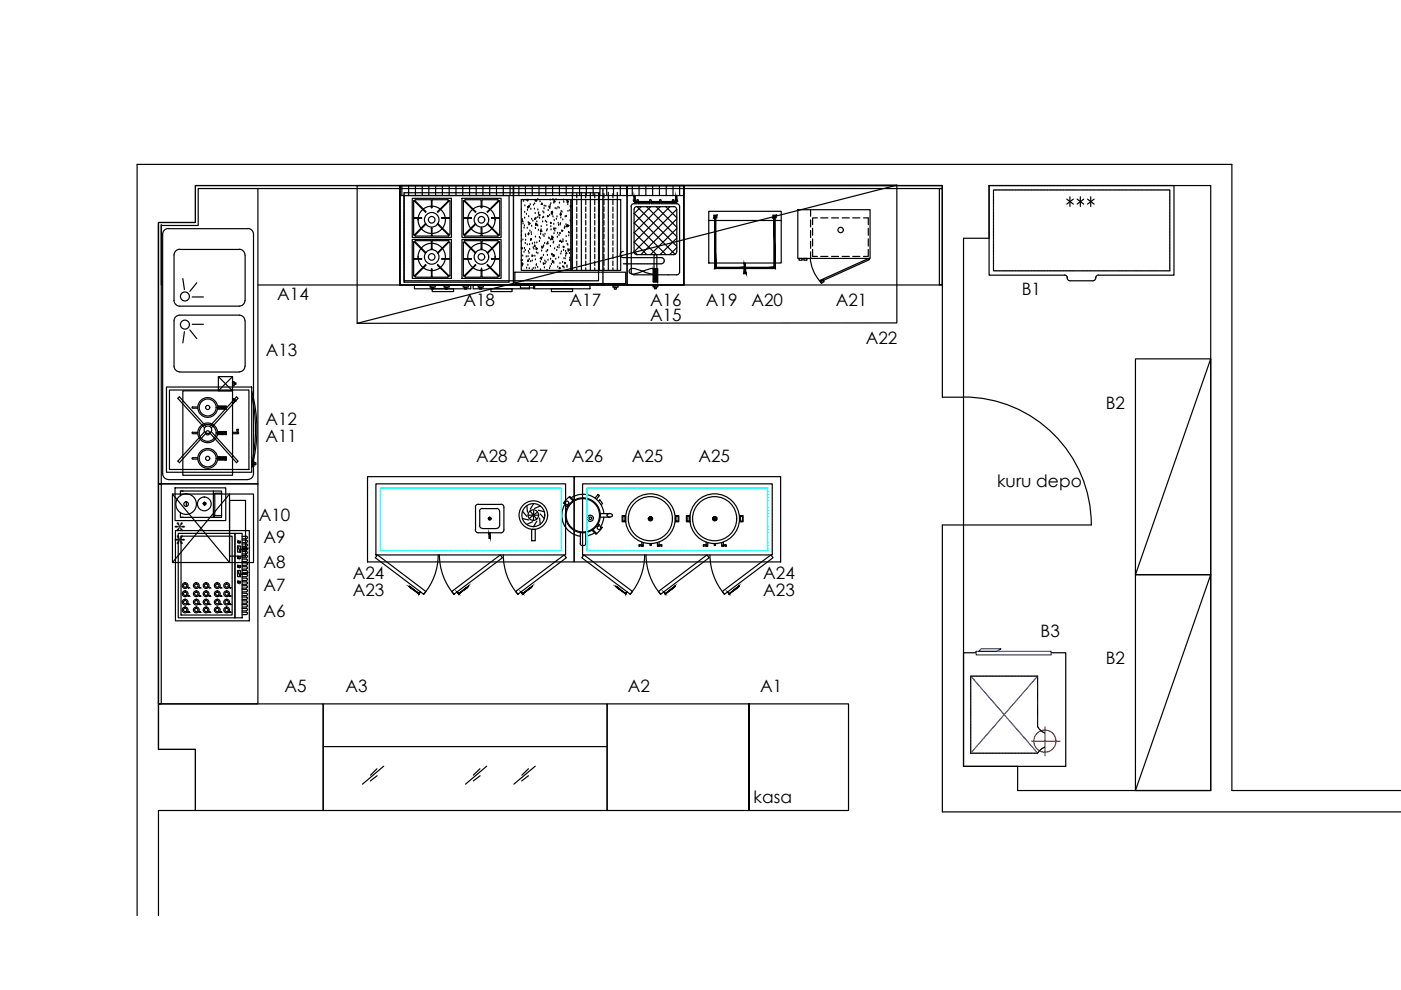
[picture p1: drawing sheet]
<svg xmlns="http://www.w3.org/2000/svg" width="297mm" height="210mm" viewBox="0 0 297 210" stroke-linecap="round" stroke-linejoin="round" font-family="sans-serif">
<defs><g id="words">
<g font-size="5.3">
<text x="225.4" y="45.2">***</text>
<text x="40.8" y="115.7" transform="rotate(-90 40.8 115.7)">**</text>
</g>
<g font-size="3.6">
<text x="58.8" y="63.5">A14</text>
<text x="98.2" y="64.9">A18</text>
<text x="120.8" y="64.9">A17</text>
<text x="137.8" y="64.9">A16</text>
<text x="149.7" y="64.9">A19</text>
<text x="159.3" y="64.9">A20</text>
<text x="177.2" y="64.9">A21</text>
<text x="216.6" y="62.5">B1</text>
<text x="137.8" y="68">A15</text>
<text x="56.4" y="75.4">A13</text>
<text x="183.6" y="73">A22</text>
<text x="234.4" y="86.8">B2</text>
<text x="56.3" y="93.8">A11</text>
<text x="56.3" y="90">A12</text>
<text x="101" y="97.9">A28 A27</text>
<text x="121.2" y="97.9">A26</text>
<text x="134" y="97.9">A25</text>
<text x="148.1" y="97.9">A25</text>
<text x="211.4" y="103.3">kuru depo</text>
<text x="54.8" y="110.4">A10</text>
<text x="55.9" y="115.1">A9</text>
<text x="55.9" y="120.4">A8</text>
<text x="55.9" y="125.4">A7</text>
<text x="74.8" y="122.9">A24</text>
<text x="161.8" y="122.9">A24</text>
<text x="55.9" y="130.9">A6</text>
<text x="74.8" y="126.3">A23</text>
<text x="161.8" y="126.3">A23</text>
<text x="220.6" y="135.1">B3</text>
<text x="234.4" y="140.7">B2</text>
<text x="60.4" y="146.7">A5</text>
<text x="73.3" y="146.7">A3</text>
<text x="133.1" y="146.7">A2</text>
<text x="161.1" y="146.7">A1</text>
<text x="159.8" y="170.3">kasa</text>
</g>
</g></defs>
<g fill="none" stroke="#000" stroke-width=".25">
<path d="M54.7 40v62.6h-21.1v-55.4h7.8v-7.9h43.4v21.1h-30.1M75.7 39.3h114.4v29.2l-114.4 .1zM84.8 39.3h24.1v21.1h-24.1zM84.8 39.3h24.1v2.2h-24.1zM84.8 39.3h60.2v21.1h-60.2zM85.2 39.3v2.2M86.6 39.3v2.2M88.1 39.3v2.2M89.5 39.3v2.2M90.9 39.3v2.2M92.4 39.3v2.2M93.8 39.3v2.2"/>
<path d="M95.2 39.3v2.2M96.7 39.3v2.2M98.1 39.3v2.2M99.6 39.3v2.2M101 39.3v2.2M102.4 39.3v2.2M103.8 39.3v2.2M105.3 39.3v2.2M106.7 39.3v2.2M108.1 39.3v2.2M108.9 39.3h24.1v2.2h-24.1zM108.9 39.3h24.1v21.1h-24.1z"/>
<path d="M110 39.3v2.2M111.4 39.3v2.2M112.8 39.3v2.2M114.3 39.3v2.2M115.7 39.3v2.2M117.2 39.3v2.2M118.6 39.3v2.2M120 39.3v2.2M121.4 39.3v2.2M122.9 39.3v2.2M124.3 39.3v2.2M125.8 39.3v2.2"/>
<path d="M127.2 39.3v2.2M127.8 40v.1M128.6 39.3v2.2M130.1 39.3v2.2M131.5 39.3v2.2M132.9 39.3v2.2M133 39.3h12v21.1h-12zM133 39.3h12v2.2h-12zM134.1 39.3v2.2M135.5 39.3v2.2M136.9 39.3v2.2M138.4 39.3v2.2"/>
<path d="M139.8 39.3v2.2M141.3 39.3v2.2M142.7 39.3v2.2M144.1 39.3v2.2M145 40h-103v7.8h-7.8v12.6M145 39.3h54.8v21.1h-54.8zM145 39.3h54.8v.7h-54.8zM190.1 39.3l-114.4 29.3M199.2 40h.6v20.4h-.6zM209.7 39.3v19h16M209.7 39.3h47v128.3h-40.9v-5.1h-11.5v-112h5.4zM248.9 39.3v19h-16"/>
<path d="M33.6 47.6v55h.6v-55M35.7 48.4a1.21 1.21 0 0 0-1.2 1.2v50.9M35.7 48.5h16.9M38.1 52.8a1.21 1.21 0 0 0-1.2 1.3v9.6a1.21 1.21 0 0 0 1.2 1.2h12.6a1.21 1.21 0 0 0 1.2-1.2M38.1 52.9h12.6M38.8 59.1l.3 2.3M41.7 60l-1.5 1.8M50.7 52.8a1.21 1.21 0 0 1 1.2 1.3M52 54.1v9.6M52.5 48.4a1.21 1.21 0 0 1 1.2 1.2v50.9M85.7 41.5h22.2v18.3h-22.2zM85.7 59.4v.1h.1"/>
<path d="M85.7 41.3v.2M85.7 41.5v.4M85.7 42v.1M85.7 42.2v.4M85.7 42.7v.1M85.7 42.9v.4M85.7 43.4v.1M85.7 43.6v.4M85.7 44v.2M85.7 44.3v.3M85.7 44.7v.1M85.7 44.9v.4"/>
<path d="M85.7 45.4v.1M85.7 45.6v.4M85.7 46.1v.1M85.7 46.3v.4M85.7 46.8v.1M85.7 47v.3M85.7 47.4v.2M85.7 47.6v.4M85.7 48.1v.1M85.7 48.3v.4M85.7 48.8v.1M85.7 49v.4"/>
<path d="M85.7 49.5v.1M85.7 49.7v.4M85.7 50.1v.2M85.7 50.3v.4M85.7 50.8v.1M85.7 51v.4M85.7 51.5v.1M85.7 51.7v.4M85.7 52.2v.1M85.7 52.4v.4M85.7 52.8v.2M85.7 53.1v.3"/>
<path d="M85.7 53.5v.2M85.7 53.7v.4M85.7 54.2v.1M85.7 54.4v.4M85.7 54.9v.1M85.7 55.1v.4M85.7 55.6v.1M85.7 55.8v.3M85.7 56.2v.2M85.7 56.4v.4M85.7 56.9v.1M85.7 57.1v.4"/>
<path d="M85.7 57.6v.1M85.7 57.8v.4M85.7 58.3v.1M85.7 58.5v.4M85.7 58.9v.2M85.7 59.2v.1M85.9 59.5h.1M86 40.9h-.3v.3M86.1 59.5h.2M86.1 40.9h.2M86.3 59.5h.4M86.3 40.9h.4"/>
<path d="M86.8 59.5h.1M86.8 40.9h.1M87 59.5h.4M87 40.9h.4M87.4 42.1h8.3v8.2h-8.3zM87.4 50.8h8.3v8.2h-8.3zM87.5 59.5h.1M87.5 40.9h.1M87.7 51.3h.1l2.4 2.4M87.7 58.4l.1 .1M87.7 42.6v3.6h1.7M87.7 51.4v3.4h1.7"/>
<path d="M87.7 59.5h.4M87.7 40.9h.4M87.8 42.6l2.4 2.4M87.8 42.5l-.1 .1M88 49.8l.1 .3M88 58.5l.1 .2M88 42.6l2.3 2.3M88 51.3l2.3 2.3M88.1 42.3l-.1 .3M88.1 51l-.1 .3M88.1 42.3h3.4v1.7M88.1 51h3.4v1.7"/>
<path d="M88.2 59.5h.1M88.2 40.9h.1M88.4 59.5h.4M88.4 40.9h.4M88.8 59.5h.2M88.8 40.9h.2M89.1 59.5h.3M89.1 40.9h.3M89.3 46.1l.1 .1M89.3 54.8v.2M89.4 46.3h-1.7v3.5M89.4 55h-1.7v3.4"/>
<path d="M89.4 46.2h.1M89.4 46.2l-.1 .1M89.5 59.5h.1M89.5 40.9h.1M89.7 59.5h.2M89.7 40.9h.2M90 59.5h.1M90 40.9h.1M90.2 47.4l.1 .1M90.2 56.1l.1 .1M90.2 47.4l-2.4 2.4-.1-.1M90.2 59.5h.1"/>
<path d="M90.2 56.1l-2.4 2.4M90.2 40.9h.1M90.3 44.9l-.1 .1M90.3 53.6h-.1M90.3 47.5l-2.3 2.3M90.3 56.2l-2.3 2.3M90.4 59.5h.2M90.4 40.9h.2M90.7 59.5h.1M90.7 40.9h.1M90.9 59.5h.1M90.9 40.9h.1"/>
<path d="M91.1 59.5h.2M91.1 40.9h.2M91.3 59.5h.2M91.3 40.9h.2M91.4 48.4h.2v1.7h3.5l.1-.2M91.4 57.1h.2M91.4 52.7h.2M91.5 48.4v1.7h-3.4M91.5 57.1v1.7h-3.4M91.6 59.5h.1M91.6 40.9h.1M91.6 57.1v1.7h3.3"/>
<path d="M91.8 59.5h.1M91.8 40.9h.1M92 59.5h.1M92 40.9h.1M92.2 59.5h.2M92.2 40.9h.2M92.4 59.5h.2M92.4 40.9h.2M92.7 59.5h.1M92.7 40.9h.1M92.7 56.2l2.4 2.3M92.7 56.2l.1-.1 2.4 2.4"/>
<path d="M92.8 53.5v.1M92.8 47.4v.1l2.4 2.4M92.9 47.4l2.3 2.3M92.9 59.5h.1M92.9 40.9h.1M93.1 59.5h.2M93.1 40.9h.2M93.4 59.5h.1M93.4 40.9h.1M93.6 59.5h.1M93.6 40.9h.1M93.7 46.2v.1"/>
<path d="M93.7 54.9v.1M93.7 46.2h.1M93.7 54.9h.1M93.7 46.1v.1M93.7 54.8v.1M93.8 46.3h1.6v3.3M93.8 55h1.6v3.4l-.2 .1M93.8 59.5h.2M93.8 40.9h.2M94.1 59.5h.1M94.1 40.9h.1M94.3 59.5h.1"/>
<path d="M94.3 40.9h.1M94.5 59.5h.1M94.5 40.9h.1M94.7 59.5h.2M94.7 40.9h.2M94.9 59.5h.2M94.9 40.9h.2M95 42.6l-.1-.3h-3.3v1.7h-.2M95 58.5l-.1 .2M95.1 42.6l-2.3 2.4 2.4-2.4M95.1 51l.1 .2M95.1 51h-3.5v1.7"/>
<path d="M95.1 51.4l.3 .1M95.2 59.5h.1M95.2 51.4l-2.3 2.3M95.2 51.2l-2.4 2.4M95.2 40.9h.1M95.2 42.5l.2 .1M95.4 49.6l-.3 .1M95.4 42.6v3.6h-1.6M95.4 51.5v3.3h-1.6M95.4 59.5h.1M95.4 40.9h.1M95.6 59.5h.1"/>
<path d="M95.6 40.9h.1M95.8 59.5h.2M95.8 40.9h.2M96.1 59.5h.1M96.1 40.9h.1M96.3 59.5h.1M96.3 40.9h.1M96.5 59.5h.2M96.5 40.9h.2M96.8 59.5h.1M96.8 40.9h.1M97 59.5h.1"/>
<path d="M97 40.9h.1M97.2 59.5h.2M97.2 40.9h.2M97.4 59.5h.2M97.4 40.9h.2M97.6 59.5h.2M97.6 40.9h.2M97.9 59.5h.1M97.9 40.9h.1M97.9 42.1h8.3v8.2h-8.3zM97.9 50.8h8.3v8.2h-8.3zM98.1 59.5h.1"/>
<path d="M98.1 40.9h.1M98.2 42.6v3.6l1.7-.1M98.3 59.5h.2M98.3 40.9h.2M98.4 42.6l2.4 2.4-2.2-2.4M98.4 42.5l-.2 .1M98.5 51.2l2.4 2.4M98.5 51l-.1 .2M98.5 51h3.5v1.7M98.5 59.5h.2M98.5 40.9h.2M98.5 42.6l.2-.3h3.3l.1 1.7"/>
<path d="M98.5 58.5l.1 .2M98.8 59.5h.1M98.8 40.9h.1M99 59.5h.1M99 40.9h.1M99.2 59.5h.2M99.2 40.9h.2M99.5 59.5h.1M99.5 40.9h.1M99.7 59.5h.1M99.7 40.9h.1M99.9 54.8v.1"/>
<path d="M99.9 46.3h-1.7l.1 3.4 2.6-2.2-2.4 2.4M99.9 55h-1.7v3.4l.2 .1M99.9 59.5h.2M99.9 40.9h.2M99.9 46.2v.1M99.9 54.9v.1M99.9 46.2h.1M100.1 59.5h.2M100.1 40.9h.2M100.4 59.5h.1M100.4 40.9h.1M100.6 59.5h.1"/>
<path d="M100.6 40.9h.1M100.8 53.7l-2.3-2.3h-.3v3.4h1.7M100.8 59.5h.2M100.8 40.9h.2M100.9 53.5l-.1 .1M100.9 56.2l-.1-.1-2.4 2.4M100.9 56.2l-2.3 2.3M101 59.5h.2M101 40.9h.2M101.2 59.5h.2M101.2 40.9h.2M101.5 59.5h.1"/>
<path d="M101.5 40.9h.1M101.7 59.5h.1M101.7 40.9h.1M101.9 59.5h.2M101.9 40.9h.2M102 57.1v1.7h-3.3M102 52.7h.1M102.1 48.4l-.1 1.7h-3.5l-.1-.2M102.1 48.4h.1M102.1 57v.1M102.1 57l-.1 .1M102.1 44h.1"/>
<path d="M102.1 57h.1M102.1 52.8h.1M102.1 52.7h.1M102.2 48.4v1.7h3.3M102.2 57.1v1.7h3.3M102.2 59.5h.1M102.2 40.9h.1M102.4 59.5h.1M102.4 40.9h.1M102.6 59.5h.2M102.6 40.9h.2M102.9 59.5h.1"/>
<path d="M102.9 40.9h.1M103.1 59.5h.1M103.1 40.9h.1M103.3 59.5h.1M103.3 40.9h.1M103.3 53.6h.1M103.3 56.2l2.3 2.3M103.4 47.4l-.1 .1 2.3 2.3-.1 .3M103.4 56.1l-.1 .1M103.4 47.4l2.4 2.4M103.4 56.1l2.4 2.4M103.5 59.5h.2"/>
<path d="M103.5 40.9h.2M103.7 59.5h.2M103.7 40.9h.2M104 59.5h.1M104 40.9h.1M104.2 46.2l.1 .1M104.2 54.9l.1 .1M104.2 59.5h.1M104.2 40.9h.1M104.3 46.2h.1M104.3 54.9h.1M104.3 46.1l-.1 .1"/>
<path d="M104.3 54.8l-.1 .1M104.3 46.3h1.6v3.5M104.3 55h1.6v3.4l-.1 .1M104.4 59.5h.1M104.4 40.9h.1M104.6 59.5h.2M104.6 40.9h.2M104.9 59.5h.1M104.9 40.9h.1M105.1 59.5h.1M105.1 40.9h.1M105.3 59.5h.2"/>
<path d="M105.3 40.9h.2M105.5 42.3l.1 .3-2.3 2.3 .1 .1M105.5 51l.1 .3-2.3 2.3M105.5 42.3h-3.3v1.7M105.5 51h-3.3v1.7M105.6 59.5h.1M105.6 40.9h.1M105.6 58.5l-.1 .2M105.8 42.5l.1 .1M105.8 51.3h.1v3.5h-1.6M105.8 59.5h.1M105.8 40.9h.1"/>
<path d="M105.8 42.6l-2.4 2.4M105.8 51.3l-2.4 2.4M105.9 49.7l-.1 .1M105.9 42.6v3.6h-1.6M106 59.5h.2M106 40.9h.2M106.2 59.5h.2M106.2 40.9h.2M106.5 59.5h.1M106.5 40.9h.1M106.7 59.5h.1M106.7 40.9h.1"/>
<path d="M106.9 59.5h.1M106.9 40.9h.1M107.1 59.5h.2M107.1 40.9h.2M107.3 59.5h.2M107.3 40.9h.2M107.6 59.5h.1M107.6 40.9h.1M107.8 59.5h.1M107.8 40.9h.1M108 59.5h.2M108 40.9h.2"/>
<path d="M108.3 59.5h.1M108.3 40.9h.1M108.5 59.5h.1M108.5 40.9h.1M108.7 59.5h.2M108.7 40.9h.2M109 59.5h.1M109 40.9h.1M109.2 57.7h23.5v2.4h-23.5zM109.2 59.5h.1M109.2 40.9h.1M109.4 59.5h.1"/>
<path d="M109.4 40.9h.1M109.6 59.5h.2M109.6 40.9h.2M109.8 59.5h.2M109.8 40.9h.2M110.1 59.5h.1M110.1 40.9h.1M110.3 59.5h.1M110.3 40.9h.1M110.5 51.2h.1M110.5 42.3h10.6v15h-10.6zM110.5 59.5h.1"/>
<path d="M110.5 52.5h.1M110.5 55.1v.2M110.5 40.9h.1M110.6 50h.1M110.6 44.5h.1M110.6 52.5l-.1 .1M110.6 42.7h.1M110.6 49.1h.1M110.7 52.5l.1 .2-.2 .1zM110.7 46.6h.1M110.7 55.2h.1M110.7 56.4h.1"/>
<path d="M110.7 59.5h.2M110.7 40.9h.2M110.8 55.9h.1M110.8 46.8l.1 .2h-.3zM110.8 54.3h.1M110.9 50.9h.1M110.9 56l-.2 .1v-.2l.2 .1M110.9 47.5h.1M111 59.5h.1M111 40.9h.1M111 42.7h.1M111.1 53.5h.1"/>
<path d="M111.1 48.4h.1M111.2 52.7h.1M111.2 47.9h.1M111.2 59.5h.1M111.2 40.9h.1M111.2 45h.1M111.2 46.2h.1M111.3 43.7h.1M111.4 51.6h.1M111.4 53.1h.1M111.4 49.8h.1M111.4 59.5h.2"/>
<path d="M111.4 40.9h.2M111.4 50.9h.1M111.4 50.1h.1M111.6 42.5h.1M111.6 54.5h.1M111.6 45.4h.1M111.7 56.9h.1M111.7 59.5h.1M111.7 40.9h.1M111.8 48.4h.1M111.8 51.9h.1M111.8 44.6h.1"/>
<path d="M111.9 42.6h.1M111.9 59.5h.1M111.9 43.8l.2 .2-.2 .1zM111.9 40.9h.1M111.9 56.2h.1M112 54.4h.1M112 42.5h.1M112 55.1l.1 .2-.2 .1zM112 47.2h.1M112 53.4h.1M112 49.8h.1M112.1 45.9h.1"/>
<path d="M112.1 59.5h.2M112.1 49.4l.1 .2h-.2zM112.1 40.9h.2M112.1 47.7h.1M112.2 53.7h.1M112.2 47.2v.3l.2-.1-.2-.2M112.2 43.6l.1 .2-.3 .1zM112.2 57h.1M112.2 55h.1M112.3 51.9h.1M112.3 52.9h.1M112.3 49h.1"/>
<path d="M112.3 59.5h.2M112.3 40.9h.2M112.4 43.4h.1M112.5 55.5h.1M112.5 50.6l.2 .2-.2 .1zM112.6 44.4h.1M112.6 59.5h.1M112.6 40.9h.1M112.6 49.3h.1M112.7 50.8h.1M112.7 49.8h.1M112.7 48h.1"/>
<path d="M112.7 46.5h.1M112.8 59.5h.1M112.8 40.9h.1M112.8 55.3h.1M112.8 57.2h.1M112.9 51.7h.1M113 46.9h.1M113 54.2l-.2 .2v-.3l.2 .1M113 59.5h.1M113 40.9h.1M113.1 52.5h.1M113.1 56.9h.1"/>
<path d="M113.1 43.5h.1M113.2 52.8h.1M113.2 59.5h.2M113.2 40.9h.2M113.3 44.3h.1M113.4 51.5h.1M113.4 43.2h.1M113.4 46.5l.1-.3 .1 .2-.2 .1M113.4 52l.1 .2-.2 .1zM113.4 54.3h.1M113.4 59.5h.2M113.4 42.3l.1 .3 .2-.2-.1-.1"/>
<path d="M113.4 40.9h.2M113.5 45.3h.1M113.5 56.9h.1M113.5 50.3h.1M113.5 55.1h.1M113.5 48.4h.1M113.6 47.3l.3 .3-.3 .2zM113.7 46.3h.1M113.7 52.5l.2 .2-.2 .2zM113.7 56.3h.1M113.7 42.7h.1M113.7 59.5h.1"/>
<path d="M113.7 40.9h.1M113.7 53.6h.1M113.7 56.1h.1M113.8 47.8h.1M113.8 47h.1M113.8 42.6h.1M113.8 51.5h.1M113.9 59.5h.1M113.9 40.9h.1M114 47.9h.1M114 56.7h.1M114 42.3h.1"/>
<path d="M114 53.7h.1M114 44.5h.1M114 46.1h.1M114.1 59.5h.2M114.1 40.9h.2M114.2 45.3h.1M114.2 48.8h.1M114.2 45.1h.1M114.3 45.4v.3l.2-.1-.2-.1M114.4 51.2h.1M114.4 50.3h.1M114.4 59.5h.1"/>
<path d="M114.4 40.9h.1M114.4 46.3h.1M114.5 42.8h.1M114.5 50.6h.1M114.6 57.2h.1M114.6 55.6h.1M114.6 59.5h.1M114.6 48.9v.3l.2-.2-.2-.1M114.6 40.9h.1M114.6 49.7h.1M114.7 54.6l.1 .2h-.3zM114.7 48.7h.1"/>
<path d="M114.8 48.1h.1M114.8 48.8l.1 .2-.2 .1zM114.8 55h.1M114.8 59.5h.2M114.8 40.9h.2M114.8 53.2h.1M114.9 52.4h.1M114.9 52.3v.3l.2-.1-.2-.2M114.9 43.1l.1 .2h-.2zM114.9 54.7h.1M114.9 43.4h.1M115 46.2h.1"/>
<path d="M115 47h.1M115 59.5h.2M115 40.9h.2M115.1 49.8h.1M115.1 44.9h.1M115.2 55.7v.3l.2-.1-.2-.1M115.2 52.3h.1M115.2 54.2h.1M115.3 52.1h.1M115.3 46.1h.1M115.3 59.5h.1M115.3 40.9h.1"/>
<path d="M115.3 45.1h.1M115.3 44.3h.1M115.3 50.1h.1M115.4 43.7h.1M115.4 56.8h.1M115.5 51.6h.1M115.5 59.5h.1M115.5 40.9h.1M115.5 55.3h.1M115.6 49.7h.1M115.6 55.9h.1M115.6 46.9h.1"/>
<path d="M115.7 43.7h.1M115.7 59.5h.2M115.7 40.9h.2M115.8 55.6h.1M115.8 53.4h.1M115.9 47.1h.1M115.9 49h.1M115.9 47.8h.1M115.9 59.5h.2M115.9 57.3l.1-.1v.1M115.9 40.9h.2M116 48.7h.1"/>
<path d="M116.1 53.2h.1M116.1 54.2h.1M116.1 51.4l.1 .3h-.3zM116.1 53.1h.1M116.1 51.4h.1M116.1 59.5h.2M116.1 45.7l.2 .2h-.2zM116.1 40.9h.2M116.2 55.2h.1M116.2 44.6h.1M116.4 50.5h.1M116.4 59.5h.1"/>
<path d="M116.4 43.7l.2 .1-.2 .2zM116.4 40.9h.1M116.4 50.6h.1M116.5 45.6h.1M116.5 57h.1M116.6 44.2h.1M116.6 59.5h.1M116.6 40.9h.1M116.7 56.5h.1M116.7 42.4h.1M116.7 43.5h.1M116.7 52.3h.1"/>
<path d="M116.7 47.1l.2 .2-.2 .1zM116.7 55h.1M116.7 50.9h.1M116.8 48.1h.1M116.8 43.2h.1M116.8 48.7h.1M116.8 59.5h.2M116.8 40.9h.2M116.9 56.1h.1M117 54h.1M117 53.9h.1M117 50.6l.2 .1-.2 .1z"/>
<path d="M117 50.1l.3 .2-.3 .2zM117.1 45.6h.1M117.1 54h.1M117.1 59.5h.1M117.1 40.9h.1M117.1 45h.1M117.2 45.1l-.3-.2v.4l.3-.2M117.2 42.3h.1M117.2 46h.1M117.3 51.5h.1M117.3 59.5h.1M117.3 54l.2 .1-.2 .1z"/>
<path d="M117.3 40.9h.1M117.4 42.4h.1M117.4 51.3h.1M117.4 55.4l-.3-.2v.4l.3-.2M117.4 54.1l.1 .2h-.3zM117.4 43.1h.1M117.4 47.6h.1M117.4 55.8h.1M117.5 49.5h.1M117.5 48.3l.1 .2-.2 .1zM117.5 46.8h.1M117.5 59.5h.2"/>
<path d="M117.5 40.9h.2M117.6 52.8h.1M117.6 42.6l.1 .2h-.2zM117.6 49h.1M117.7 44.2h.1M117.8 59.5h.1M117.8 40.9h.1M117.8 55h.1M117.8 48.5h.1M117.9 42.3h.1M118 46.5h.1M118 59.5h.1"/>
<path d="M118 40.9h.1M118.1 53.1h.1M118.1 44.3h.1M118.1 46h.1M118.2 52.5h.1M118.2 50.3h.1M118.2 59.5h.1M118.2 40.9h.1M118.2 49.5h.1M118.3 56.7h.1M118.3 44h.1M118.3 47.3h.1"/>
<path d="M118.4 54.7h.1M118.4 47.8h.1M118.4 59.5h.2M118.4 40.9h.2M118.5 49.9h.1M118.5 52.5h.1M118.6 44.1h.1M118.6 52.1h.1M118.6 43.1h.1M118.6 59.5h.2M118.6 40.9h.2M118.7 49.5h.1"/>
<path d="M118.7 56.7l.1 .2-.2 .1zM118.7 55.9h.1M118.8 47.7h.1M118.8 49.5h.1M118.8 50.9l.1 .3h-.3zM118.8 47.4h.1M118.8 45.4l.2 .1-.1 .1zM118.9 59.5h.1M118.9 45.1l.1 .3h-.2zM118.9 40.9h.1M118.9 46.2h.1M118.9 53.9h.1"/>
<path d="M119 44.8h.1M119 53.4h.1M119.1 51.4h.1M119.1 59.5h.1M119.1 40.9h.1M119.2 45h.1M119.2 51.3h.1M119.2 49l-.1-.2 .2 .1-.1 .2M119.3 56.6h.1M119.3 55.6h.1M119.3 46.6h.1M119.3 59.5h.2"/>
<path d="M119.3 40.9h.2M119.4 50.9h.1M119.4 51.2h.1M119.5 52.5l-.1-.3 .2 .1-.1 .2M119.5 42.4h.1M119.5 56.6h.1M119.5 53.1h.1M119.5 42.9h.1M119.5 59.5h.2M119.5 40.9h.2M119.6 56.8h.1M119.6 54.8h.1"/>
<path d="M119.7 48.4h.1M119.7 55.6l.2 .2-.2 .1zM119.7 48.1h.1M119.8 59.5h.1M119.8 40.9h.1M119.8 46h.1M119.8 54.9h.1M119.9 54.3h.1M119.9 53.3h.1M120 47.6h.1M120 59.5h.1M120 40.9h.1"/>
<path d="M120 45.9h.1M120 51.2h.1M120 50.2h.1M120.1 53.5l.1 .3h-.2zM120.2 56.4h.1M120.2 56.7h.1M120.2 59.5h.2M120.2 42.5l.3 .2-.2 .2zM120.2 40.9h.2M120.3 51.8h.1M120.3 48l-.1-.2-.2 .3 .3-.1M120.3 47.6l.3 .3-.3 .2z"/>
<path d="M120.4 43.4h.1M120.4 52h.1M120.4 44.8h.1M120.4 52.8l.3 .2-.2 .2zM120.5 42.9h.1M120.5 59.5h.1M120.5 40.9h.1M120.6 49.3h.1M120.6 50h.1M120.7 49.4h.1M120.7 59.5h.1M120.7 40.9h.1"/>
<path d="M120.7 53.7h.1M120.8 55.3h.1M120.8 55.2h.1M120.8 54.8h.1M120.8 44.7h.1M120.8 53h.1M120.9 46.8h.1M120.9 59.5h.2M120.9 40.9h.2M121.1 42.3h10.5v15h-10.5zM121.1 43.7l-.2-.1v.3l.2-.1M121.1 59.5h.2"/>
<path d="M121.1 40.9h.2M121.4 59.5h.1M121.4 40.8v16.5M121.4 40.9h.1M121.6 59.5h.1M121.6 40.9h.1M121.8 59.5h.1M121.8 40.9h.1M122 59.5h.2M122 40.9h.2M122.2 59.5h.2M122.2 40.9h.2"/>
<path d="M122.3 41v1M122.3 42.4v1M122.3 43.9v.9M122.3 45.3v1M122.3 46.8v.9M122.3 48.2v1M122.3 49.6v1M122.3 51.1v.9M122.3 52.5v.9M122.3 53.9v1M122.3 55.3v1M122.3 56.8v.5"/>
<path d="M122.5 59.5h.1M122.5 40.9h.1M122.7 59.5h.1M122.7 40.9h.1M122.9 59.5h.2M122.9 40.9h.2M123.2 59.5h.1M123.2 40.9h.1M123.3 40.8v16.5M123.4 59.5h.1M123.4 40.9h.1M123.6 59.5h.2"/>
<path d="M123.6 40.9h.2M123.9 59.5h.1M123.9 40.9h.1M124.1 59.5h.1M124.1 40.9h.1M124.2 41v1M124.2 42.4v1M124.2 43.9v.9M124.2 45.3v1M124.2 46.8v.9M124.2 48.2v1M124.2 49.6v1"/>
<path d="M124.2 51.1v.9M124.2 52.5v.9M124.2 53.9v1M124.2 55.3v1M124.2 56.8v.5M124.3 59.5h.1M124.3 40.9h.1M124.5 59.5h.2M124.5 40.9h.2M124.7 59.5h.2M124.7 40.9h.2M125 59.5h.1"/>
<path d="M125 40.9h.1M125.2 40.8v16.5M125.2 59.5h.1M125.2 40.9h.1M125.4 59.5h.1M125.4 40.9h.1M125.6 59.5h.2M125.6 40.9h.2M125.9 59.5h.1M125.9 40.9h.1M126.1 59.5h.1M126.1 41v1"/>
<path d="M126.1 42.4v1M126.1 43.9v.9M126.1 45.3v1M126.1 46.8v.9M126.1 48.2v1M126.1 49.6v1M126.1 51.1v.9M126.1 52.5v.9M126.1 53.9v1M126.1 55.3v1M126.1 56.8v.5M126.1 40.9h.1"/>
<path d="M126.3 59.5h.2M126.3 40.9h.2M126.6 59.5h.1M126.6 40.9h.1M126.8 40.9l.1 .1M126.9 59.4l-.1 .1M126.9 41.1v.1M126.9 41.3v.2M126.9 41.5v.4M126.9 42v.1M126.9 42.2v.4M126.9 42.7v.1"/>
<path d="M126.9 42.9v.4M126.9 43.4v.1M126.9 43.6v.4M126.9 44v.2M126.9 44.3v.3M126.9 44.7v.1M126.9 44.9v.4M126.9 45.4v.1M126.9 45.6v.4M126.9 46.1v.1M126.9 46.3v.4M126.9 46.8v.1"/>
<path d="M126.9 47v.3M126.9 47.4v.2M126.9 47.6v.4M126.9 48.1v.1M126.9 48.3v.4M126.9 48.8v.1M126.9 49v.4M126.9 49.5v.1M126.9 49.7v.4M126.9 50.1v.2M126.9 50.3v.4M126.9 50.8v.1"/>
<path d="M126.9 51v.4M126.9 51.5v.1M126.9 51.7v.4M126.9 52.2v.1M126.9 52.4v.4M126.9 52.8v.2M126.9 53.1v.3M126.9 53.5v.2M126.9 53.7v.4M126.9 54.2v.1M126.9 54.4v.4M126.9 54.9v.1"/>
<path d="M126.9 55.1v.4M126.9 55.6v.1M126.9 55.8v.3M126.9 56.2v.2M126.9 56.4v.4M126.9 56.9v.1M126.9 57.1v.4M126.9 57.6v.1M126.9 57.8v.4M126.9 58.3v.1M126.9 58.5v.4M126.9 58.9v.2"/>
<path d="M126.9 59.2v.1M127.1 40.8v16.5M127.8 40.2v.4M127.8 40.7v.1M127.8 40.9v.3M127.8 41.3v.2M127.8 41.5v.4M127.8 42v.1M127.8 42.2v.4M127.8 42.7v.1M127.8 42.9v.4M127.8 43.4v.1"/>
<path d="M127.8 43.6v.4M127.8 44v.2M127.8 44.3v.3M127.8 44.7v.1M127.8 44.9v.4M127.8 45.4v.1M127.8 45.6v.4M127.8 46.1v.1M127.8 46.3v.4M127.8 46.8v.1M127.8 47v.3M127.8 47.4v.2"/>
<path d="M127.8 47.6v.4M127.8 48.1v.1M127.8 48.3v.4M127.8 48.8v.1M127.8 49v.4M127.8 49.5v.1M127.8 49.7v.4M127.8 50.1v.2M127.8 50.3v.4M127.8 50.8v.1M127.8 51v.4M127.8 51.5v.1"/>
<path d="M127.8 51.7v.4M127.8 52.2v.1M127.8 52.4v.4M127.8 52.8v.2M127.8 53.1v.3M127.8 53.5v.2M127.8 53.7v.4M127.8 54.2v.1M127.8 54.4v.4M127.8 54.9v.1M127.8 55.1v.4M127.8 55.6v.1"/>
<path d="M127.8 55.8v.3M127.8 56.2v.2M127.8 56.4v.4M127.8 56.9v.1M127.8 57.1v.4M127.8 57.6v.1M127.8 57.8v.4M127.8 58.3v.1M127.8 58.5v.4M127.8 58.9v.2M127.8 59.2v.3M127.8 59.6v.1"/>
<path d="M127.8 59.8v.4M128 41v1M128 42.4v1M128 43.9v.9M128 45.3v1M128 46.8v.9M128 48.2v1M128 49.6v1M128 51.1v.9M128 52.5v.9M128 53.9v1M128 55.3v1"/>
<path d="M128 56.8v.5M129 40.8v16.5M129.9 41v1M129.9 42.4v1M129.9 43.9v.9M129.9 45.3v1M129.9 46.8v.9M129.9 48.2v1M129.9 49.6v1M129.9 51.1v.9M129.9 52.5v.9M129.9 53.9v1"/>
<path d="M129.9 55.3v1M129.9 56.8v.5M130.9 40.8v16.5M131.5 54v.2M131.5 53.8v.1M131.6 54.2v.2M131.6 53.6v.1M131.7 54.4l.1 .1M131.8 53.4l-.1 .1M131.9 54.5l.1 .1M132 53.3l-.1 .1M132.1 54.6h.2"/>
<path d="M132.1 53.3h.1M132.2 55.9h.1M132.4 55.9h.3M132.4 54.6h.3M132.8 55.9h.2M132.8 54.6h.2M133 55.9h.4M133 54.6h.4M133.5 55.9h.1M133.5 54.6h.1M133.5 57.1a1.48 1.48 0 0 1 1.6 0l2.3 .8a1.34 1.34 0 0 0 1.7-.1 .79 .79 0 0 0-.3-.8 .79 .79 0 0 0-.9 0l-2.8 .9a1.32 1.32 0 0 1-1.7-.1zM133.7 55.9h.4"/>
<path d="M133.7 54.6h.4M133.8 43.8v13.9M134.2 55.9h.1M134.2 54.6h.1M134.4 55.9h.4M134.4 54.6h.4M134.4 42.6l.3 .3M134.4 53.4a.61 .61 0 0 0 .7 .6h7.7a.61 .61 0 0 0 .7-.6M134.4 53.3l.7 .7M134.4 51.3l2.7 2.7M134.4 49.3l4.8 4.7M134.4 47.3l6.8 6.7"/>
<path d="M134.4 45.2l8.8 8.7M134.6 42.4l.3 .3M134.6 42.4v-.9h-.2v1.1M134.7 42.9h.4M134.9 55.9h.1M134.9 54.6h.1M134.9 42.7h.2M135 42.5l.2-.2 .1 .2M135.1 43.8a.61 .61 0 0 0-.7 .6v9M135.1 42.5v.7h-.7a.61 .61 0 0 0-.6 .6M135.1 55.9h.4M135.1 54.6h.4"/>
<path d="M135.4 42.7h2.4M135.4 42.9h2.4M135.5 55.9h.2M135.5 54.6h.2M135.7 55.9h.4M135.7 54.6h.4M135.9 43.8l-1.5 1.5M136.2 55.9h.1M136.2 54.6h.1M136.4 55.9h.4M136.4 54.6h.4M136.9 55.9h.1"/>
<path d="M136.9 54.6h.1M137.1 43.8l6.4 6.4M137.1 55.9h.4M137.1 54.6h.4M137.6 55.9h.1M137.6 54.6h.1M137.8 55.9h.4M137.8 54.6h.4M138 43.8l-3.6 3.5M138 42.5l-.1-.2-.2 .2 .1 .7h-2.4v-.7M138.1 42.5v.7h1.8v-.7l.1-.2 .2 .2v.7h2.4v-.7l.1-.2 .2 .2v.7h.6a.61 .61 0 0 1 .6 .6M138.1 42.7h1.8"/>
<path d="M138.1 42.9h1.8M138.2 55.9h.2M138.2 54.6h.2M138.5 55.9h.3M138.5 54.6h.3M138.5 57h.9v2.8h-.9zM138.7 54h.6v3h-.6zM138.9 55.9h.2M138.9 54.6h.2M139.1 43.8l4.4 4.4M139.1 55.9h.4M139.1 54.6h.4"/>
<path d="M139.6 55.9h.1M139.6 54.6h.1M139.8 55.9h.2M139.8 54.6h.2M140 43.8l-5.6 5.6M140 54.6l.7 .2M140.2 42.7h2.4M140.2 42.9h2.4M140.5 55.9h-.5M140.7 55.7l-.2 .1M140.7 54.9l.1 .1M140.8 55.5l-.1 .1"/>
<path d="M140.8 55.1v.1M140.8 55.3v.2M141.2 43.8l2.3 2.4M142 43.8l-7.6 7.6M142.8 43.8a.61 .61 0 0 1 .7 .6M142.9 43.8h-7.8l8.4 8.4M142.9 42.7h.1M142.9 42.9h.3M143.3 42.4v-.9h.2v1.1M143.3 42.4l-.3 .3M143.5 44.4l-9.1 9M143.5 46.4l-7.6 7.6"/>
<path d="M143.5 48.4l-5.6 5.6M143.5 50.5l-3.6 3.5M143.5 52.5l-1.5 1.5M143.5 44.4v9M143.5 42.6l-.3 .3M144.1 43.8v13.9a.61 .61 0 0 1-.6 .6h-9.1a.61 .61 0 0 1-.6-.6M150.3 44.8h15.3v11h-15.3zM150.3 46.8h15.3M169.1 44.5h15.4v10.3h-15.4zM169.4 54.8h.7v.4h-.7zM170.4 54.8h.7v.4h-.7zM171.8 54.8l.2 1.4 .5 1.4 1.2 1.9"/>
<path d="M171.9 44.5v1.4M171.9 46.6v1.5M171.9 48.9v1.5M171.9 51.2v1.4M171.9 53.4v1.4M172.3 52.9v1.5h1M172.3 48.4v1.5M172.3 50.6v1.6M173.3 46.2h-1v1.4M173.8 59.5l10.4-4.7 .1 .2-10.4 4.7 .6-.3 .2 .3-.6 .4zM174 54.4h1.5M174 46.2h1.5"/>
<path d="M176.3 54.4h1.5M176.3 46.2h1.5M178.5 54.4h1.6M178.5 46.2h1.6M180.8 54.4h1.5M180.8 46.2h1.5M183.1 46.2h1v1.4M184.1 52.9v1.5h-1M184.1 48.4v1.5M184.1 50.6v1.6M210.6 57.3l.2 .1M210.6 40.4v.2"/>
<path d="M210.6 40.7v.1M210.6 40.9v.3M210.6 41.3v.2M210.6 41.5v.4M210.6 42v.1M210.6 42.2v.4M210.6 42.7v.1M210.6 42.9v.4M210.6 43.4v.1M210.6 43.6v.4M210.6 44v.2M210.6 44.3v.3"/>
<path d="M210.6 44.7v.1M210.6 44.9v.4M210.6 45.4v.1M210.6 45.6v.4M210.6 46.1v.1M210.6 46.3v.4M210.6 46.8v.1M210.6 47v.3M210.6 47.4v.2M210.6 47.6v.4M210.6 48.1v.1M210.6 48.3v.4"/>
<path d="M210.6 48.8v.1M210.6 49v.4M210.6 49.5v.1M210.6 49.7v.4M210.6 50.1v.2M210.6 50.3v.4M210.6 50.8v.1M210.6 51v.4M210.6 51.5v.1M210.6 51.7v.4M210.6 52.2v.1M210.6 52.4v.4"/>
<path d="M210.6 52.8v.2M210.6 53.1v.3M210.6 53.5v.2M210.6 53.7v.4M210.6 54.2v.1M210.6 54.4v.4M210.6 54.9v.1M210.6 55.1v.4M210.6 55.6v.1M210.6 55.8v.3M210.6 56.2v.2M210.6 56.4v.4"/>
<path d="M210.6 56.9v.1M210.6 57.1v.2M210.8 40.3l-.2 .1M210.8 40.3h.2M210.8 57.4h.2M211.1 40.3h.3M211.1 57.4h.3M211.5 40.3h.2M211.5 57.4h.2M211.7 40.3h.4M211.7 57.4h.4M212.2 40.3h.1"/>
<path d="M212.2 57.4h.1M212.4 40.3h.4M212.4 57.4h.4M212.9 40.3h.1M212.9 57.4h.1M213.1 40.3h.4M213.1 57.4h.4M213.6 40.3h.1M213.6 57.4h.1M213.8 40.3h.4M213.8 57.4h.4M214.2 40.3h.2"/>
<path d="M214.2 57.4h.2M214.4 40.3h.4M214.4 57.4h.4M214.9 40.3h.1M214.9 57.4h.1M215.1 40.3h.4M215.1 57.4h.4M215.6 40.3h.1M215.6 57.4h.1M215.8 40.3h.4M215.8 57.4h.4M216.3 40.3h.1"/>
<path d="M216.3 57.4h.1M216.5 40.3h.4M216.5 57.4h.4M216.9 40.3h.2M216.9 57.4h.2M217.2 40.3h.3M217.2 57.4h.3M217.6 40.3h.1M217.6 57.4h.1M217.8 40.3h.4M217.8 57.4h.4M218.3 40.3h.1"/>
<path d="M218.3 57.4h.1M218.5 40.3h.4M218.5 57.4h.4M219 40.3h.1M219 57.4h.1M219.2 40.3h.4M219.2 57.4h.4M219.7 40.3h.1M219.7 57.4h.1M219.9 40.3h.3M219.9 57.4h.3M220.3 40.3h.2"/>
<path d="M220.3 57.4h.2M220.5 40.3h.4M220.5 57.4h.4M221 40.3h.1M221 57.4h.1M221.2 40.3h.4M221.2 57.4h.4M221.7 40.3h.1M221.7 57.4h.1M221.9 40.3h.4M221.9 57.4h.4M222.4 40.3h.1"/>
<path d="M222.4 57.4h.1M222.6 40.3h.4M222.6 57.4h.4M223 40.3h.2M223 57.4h.2M223.3 40.3h.3M223.3 57.4h.3M223.7 57.4h.1M223.9 57.4h.4M224.4 57.4h.1M224.6 57.4h.4M225.1 57.4h.1"/>
<path d="M225.3 57.4h.4M225.7 58.3a.61 .61 0 0 1 .6 .6M225.7 57.4h.2M226 57.4h.3M226.3 58.9a.61 .61 0 0 0 .6 .6M226.3 58.9h.1M226.4 57.4h.2M226.6 57.4h.4M226.9 59.5h4.8M227.1 57.4h.1M227.3 57.4h.4M227.8 57.4h.1"/>
<path d="M228 57.4h.2M228.2 57.4h.2M228.5 57.4h.1M228.7 57.4h.1M228.9 57.4h.2M229.1 57.4h.2M229.3 57.4h.2M229.6 57.4h.1M229.8 57.4h.1M230 57.4h.2M230.3 57.4h.1M230.5 57.4h.1"/>
<path d="M230.7 57.4h.2M231 57.4h.1M231.2 57.4h.1M231.4 57.4h.1M231.6 57.4h.2M231.8 57.4h.2M232.1 57.4h.1M232.3 58.9a.61 .61 0 0 1-.6 .6M232.3 58.9h.1M232.3 57.4h.1M232.5 57.4h.1M232.7 57.4h.2"/>
<path d="M232.9 58.3a.61 .61 0 0 0-.6 .6M233 57.4h.1M233.2 57.4h.1M233.4 57.4h.2M233.7 57.4h.1M233.9 57.4h.1M234.1 57.4h.2M234.3 57.4h.2M234.6 57.4h.1M234.8 57.4h.1M235 40.3h.1M235 57.4h.1"/>
<path d="M235.2 40.3h.2M235.2 57.4h.2M235.4 40.3h.2M235.4 57.4h.2M235.7 40.3h.1M235.7 57.4h.1M235.9 40.3h.1M235.9 57.4h.1M236.1 40.3h.2M236.1 57.4h.2M236.4 40.3h.1M236.4 57.4h.1"/>
<path d="M236.6 40.3h.1M236.6 57.4h.1M236.8 40.3h.2M236.8 57.4h.2M237.1 40.3h.1M237.1 57.4h.1M237.3 40.3h.1M237.3 57.4h.1M237.5 40.3h.1M237.5 57.4h.1M237.7 40.3h.2M237.7 57.4h.2"/>
<path d="M237.9 40.3h.2M237.9 57.4h.2M238.2 40.3h.1M238.2 57.4h.1M238.4 40.3h.1M238.4 57.4h.1M238.6 40.3h.1M238.6 57.4h.1M238.8 40.3h.2M238.8 57.4h.2M239.1 40.3h.1M239.1 57.4h.1"/>
<path d="M239.3 40.3h.1M239.3 57.4h.1M239.5 40.3h.2M239.5 57.4h.2M239.8 40.3h.1M239.8 57.4h.1M240 40.3h.1M240 57.4h.1M240.2 40.3h.2M240.2 57.4h.2M240.4 40.3h.2M240.4 57.4h.2"/>
<path d="M240.7 40.3h.1M240.7 57.4h.1M240.9 40.3h.1M240.9 57.4h.1M241.1 40.3h.1M241.1 57.4h.1M241.3 40.3h.2M241.3 57.4h.2M241.5 40.3h.2M241.5 57.4h.2M241.8 40.3h.1M241.8 57.4h.1"/>
<path d="M242 40.3h.1M242 57.4h.1M242.2 40.3h.2M242.2 57.4h.2M242.5 40.3h.1M242.5 57.4h.1M242.7 40.3h.1M242.7 57.4h.1M242.9 40.3h.2M242.9 57.4h.2M243.1 40.3h.2M243.1 57.4h.2"/>
<path d="M243.4 40.3h.1M243.4 57.4h.1M243.6 40.3h.1M243.6 57.4h.1M243.8 40.3h.2M243.8 57.4h.2M244 40.3h.2M244 57.4h.2M244.2 40.3h.2M244.2 57.4h.2M244.5 40.3h.1M244.5 57.4h.1"/>
<path d="M244.7 40.3h.1M244.7 57.4h.1M244.9 40.3h.2M244.9 57.4h.2M245.2 40.3h.1M245.2 57.4h.1M245.4 40.3h.1M245.4 57.4h.1M245.6 40.3h.2M245.6 57.4h.2M245.9 40.3h.1M245.9 57.4h.1"/>
<path d="M246.1 40.3h.1M246.1 57.4h.1M246.3 40.3h.2M246.3 57.4h.2M246.5 40.3h.2M246.5 57.4h.2M246.7 40.3h.2M246.7 57.4h.2M247 40.3h.1M247 57.4h.1M247.2 40.3h.1M247.2 57.4h.1"/>
<path d="M247.4 40.3h.2M247.4 57.4h.2M247.6 40.3h.2M247.6 57.4h.2M247.9 40.3l.1 .1M248 40.4v.2M248 40.7v.1M248 40.9v.3M248 41.3v.2M248 41.5v.4M248 42v.1M248 42.2v.4"/>
<path d="M248 42.7v.1M248 42.9v.4M248 43.4v.1M248 43.6v.4M248 44v.2M248 44.3v.3M248 44.7v.1M248 44.9v.4M248 45.4v.1M248 45.6v.4M248 46.1v.1M248 46.3v.4"/>
<path d="M248 46.8v.1M248 47v.3M248 47.4v.2M248 47.6v.4M248 48.1v.1M248 48.3v.4M248 48.8v.1M248 49v.4M248 49.5v.1M248 49.7v.4M248 50.1v.2M248 50.3v.4"/>
<path d="M248 50.8v.1M248 51v.4M248 51.5v.1M248 51.7v.4M248 52.2v.1M248 52.4v.4M248 52.8v.2M248 53.1v.3M248 53.5v.2M248 53.7v.4M248 54.2v.1M248 54.4v.4"/>
<path d="M248 54.9v.1M248 55.1v.4M248 55.6v.1M248 55.8v.3M248 56.2v.2M248 56.4v.4M248 56.9v.1M248 57.1v.3h-.1M36.9 68v9.6a1.21 1.21 0 0 0 1.2 1.2M36.9 68a1.21 1.21 0 0 1 1.2-1.2h12.6a1.21 1.21 0 0 1 1.2 1.2M38.1 78.9h12.6M39.1 70.3l-.3 2.4"/>
<path d="M40.2 69.9l1.5 1.9M40.8 68.8h2.3M40.8 63h2.3M46.3 79.9h3v3h-3zM46.3 79.9l3 3M49.3 79.9l-3 3M51.9 77.6a1.21 1.21 0 0 1-1.2 1.2M52 68v9.7M87.9 60.4h11.9v.8h-11.9zM91.2 60.4h1.1v.5h-1.1zM91.4 60.9h.5v.4h-.5zM91.6 61.2h4.6v.6h-4.6z"/>
<path d="M94.1 60.4h1.1v.5h-1.1zM94.4 60.9h.5v.4h-.5zM98.2 60.4h1.1v.5h-1.1zM98.5 60.9h.4v.4h-.4zM100.3 60.4h12v.8h-12zM101.4 60.4h1.1v.5h-1.1zM101.7 60.9h.4v.4h-.4zM104.1 61.2h4.5v.6h-4.5zM110.3 60.4h3.1v.7h-3.1zM113.1 60.4h12v.8h-12zM116.9 61.2h4.5v.6h-4.5zM127.8 60.3v.1"/>
<path d="M129.9 60.4h1.1v.5h-1.1zM130.2 60.9h.5v.4h-.5zM138.5 60.4h1v.4h-1zM138.8 60.8h.4v.4h-.4zM256.7 76.1l-16 45.7h16v-45.7h-16v45.7M35.3 82.1h18.1v18h-18.1zM35.9 82.7h16.9v16.8h-16.9zM38.8 82.9h10.5v17.9h-10.5zM40.9 86.2l-.2 .2 .2 .1h1M40.9 86.3h1M40.9 92h1M41.9 97h-1l-.2 .2 .2 .1h1"/>
<path d="M41.9 91.7l-1-.1-.2 .2 .2 .1M43.4 91.5l-5.7 6.3 .3 .3 5.7-6.3M43.7 90.4l-5.7-6.3-.3 .4 5.7 6.2M44.5 90.4l5.7-6.3 .2 .4-5.6 6.2M44.8 91.5l5.6 6.3-.2 .3-5.7-6.3M46.1 96.9h1.9v.6h-1.9M46.1 86.1h1.9v.6h-1.9M46.1 91.5h1.9v.6h-1.9M49.3 84.5h.3v.9h-.3zM49.3 80.9h.3v.9h-.3zM49.3 91.7h.9M49.6 84.8h.4v.3h-.4z"/>
<path d="M49.6 81.2h.4v.3h-.4zM50.2 91h.3l-.1 .8h-.1zM50.4 91.7h.2v.3h-1.3M53.4 83a30.3 30.3 0 0 1 0 16.2M53.4 83.9a32.7 32.7 0 0 1 0 14.3M53.5 97.8h-.1v1.1M53.8 98.1h.5v.4h-.5zM53.8 97.8v1.1h-.3M204.3 84.2a27.1 27.1 0 0 1 27.1 27.1h-31.6v60.8h97.2M204.3 84.2h-4.5v-44.9h-158.4v7.9h-7.8v111.7h7.8v12.9h-7.8v22.4M33.6 102.6h21.1v46.6h-21.1zM33.6 102.6h.6v46.6h-.6z"/>
<path d="M34.5 100.4a1.21 1.21 0 0 0 1.2 1.3M35.7 101.7h16.9M36.6 104.7h17.1v14.6h-17.1zM36.6 104.7l12.1 14.6v-14.6l-12.1 14.6M37.1 103.4h10.8v7h-10.8zM37.2 112.5h15.7v19.1h-15.7zM37.8 113.1h12v17.9h-12zM38.3 104.1h8.7v5.6h-8.7M38.3 108.7v1h.6M38.4 113.7h10.8v16.7h-10.8zM38.9 104.1h-.6v1M39.5 106.4v.9"/>
<path d="M45.2 109.3h.2v.3h-.2zM45.2 104.1v5.6M47 104.6h-1.5v4.7h1.5M48.7 106.1h3.4v11.8h-3.4zM49.8 113.1h1.5v17.9h-1.5zM50.4 115.8h.6v1.3h-.6zM50.4 118h.6v.4h-.6zM50.4 114.7h.6v.4h-.6zM50.4 119.9h.6v.4h-.6zM50.4 115.8l.6 1.3M51.3 114.5l1.1 .1v.3l-.2 .1M51.3 113.7l1.1 .1v.3l-.2 .1"/>
<path d="M51.3 116.1l1.1 .1v.3l-.2 .1M51.3 115.3h.9l.3 .3-.3 .2h-.9M51.3 117.7l1.1 .1v.3l-.2 .1M51.3 116.9l1.1 .1v.3l-.2 .1M51.3 119.4h.9l.3 .2-.3 .2-.9 .1M51.3 118.5l1.1 .1v.3l-.2 .1M51.3 115h1M51.3 114.2h1M51.3 116.6h1M51.3 118.3h1M51.3 117.4h1M51.3 119.1h1"/>
<path d="M53.7 100.4a1.21 1.21 0 0 1-1.2 1.3M77.9 101.1h43.8v18h-43.8zM79.7 102.6h40.2v15.1h-40.2zM80 117.7l10.3 7.7-.5 .6-10.2-7.7zM92.9 117.6a12.9 12.9 0 0 1-3.1 8.4M93.2 117.6a12.9 12.9 0 0 0 3.1 8.4M100.8 107.5v4.9M101.4 106.9a.61 .61 0 0 0-.6 .6M101.4 106.9h4.8M101.7 111.4a.61 .61 0 0 0 .6 .6l3 .1M101.7 108.4v3M105.3 107.8a.61 .61 0 0 1 .6 .6"/>
<path d="M105.3 107.8h-3a.61 .61 0 0 0-.6 .6M105.9 111.4a.61 .61 0 0 1-.6 .6M105.9 108.4v3M106.2 106.9a.61 .61 0 0 1 .6 .6M106.7 117.6a12.9 12.9 0 0 0 3.1 8.4M106.8 107.5v4.8a.61 .61 0 0 1-.6 .7h-4.8a.61 .61 0 0 1-.6-.7M110.8 110l1.3 .3M110.8 108.4l.9 1.1M111.7 107.2l.1 1.4M112 109.2h2.2M112.4 108.3l1.4 1.8M112.7 112.2h.8v2.5h-.8z"/>
<path d="M112.9 110.6l-1.2 .6M113.1 106.8l-.7 1.2M113.1 108.3v2.1M113.8 110.5l-.7 1.2M113.9 108.6l-1.7 1.3M114.1 108.2l1.3 .3M114.4 109.8l.1 1.4M114.5 109l.9 1M114.6 107.3l-1.3 .5M119.8 106.8a4.5 4.5 0 0 0 3.2 6.9M119.9 106.4l-.3 .4-.1-.1M120.5 106.9l-.3 .4 .2 .2"/>
<path d="M120.7 105.4l.8 .8M120.8 105.3l-1.3 1.4M120.8 105.3l.9 .8M121.1 105.5a4.5 4.5 0 0 1 6.9 3.4M121.7 101.1h43.8v18h-43.8zM123 113v2.3l.4 .4M123.4 115.7h.4M123.5 102.6h40.2v15.1h-40.2zM123.8 117.7l10.3 7.7-.5 .6-10.3-7.7zM124.2 113v2.3l-.4 .4M125.5 112.5l.9 .8M125.7 112.3l.9 .9"/>
<path d="M126.1 113l-.8 .4-1.1 .3M126.7 104.9l-.5 .7M126.8 104.9h-.1M126.9 104.9l.1 .2M126.9 111.1l.2 .1-.3 .4M127 105.1l-.5 .7M127.1 106l.6 .7M127.2 106l-.3 .2M127.3 109.7h2M127.3 108.9h2M127.7 111.8l-1.4 1.4M127.7 111.9l-.1-.1-.3 .3"/>
<path d="M127.8 106.7l-.3 .3M128 109.6l-.1 .9-.6 1.2M128.7 109.1a.58 .58 0 0 1 .7-.3 .58 .58 0 0 1 .4 .6 .58 .58 0 0 1-.7 .3 .58 .58 0 0 1-.4-.6zM131.9 109.3h.8v1.3h-.8zM132.1 109.5h.4v1h-.4zM135.5 115.5h.8v.2l-.8 .1zM136.1 114.9v.6M136.4 115v.8h-.3M136.7 117.6a12.9 12.9 0 0 1-3.1 8.4M137 117.6a12.9 12.9 0 0 0 3.1 8.4M137.9 115.2v.2M139.4 115v.8h.3"/>
<path d="M139.5 115.5h.8v.3l-.8-.1zM139.7 114.9v.6M143.2 109.3h.7v1.3h-.7zM143.3 109.5h.5v1h-.5zM145.5 109.3h.8v1.3h-.8zM145.7 109.5h.4v1h-.4zM149.1 115.5h.8v.2l-.8 .1zM149.7 114.9v.6M150.1 115v.8h-.4M150.5 117.6a12.9 12.9 0 0 0 3.1 8.4M151.6 115.2v.2M153 115v.8h.4"/>
<path d="M153.1 115.5h.9v.3l-.9-.1zM153.4 114.9v.6M156.8 109.3h.8v1.3h-.8zM157 109.5h.4v1h-.4zM50.4 123.2h.6v.4h-.6zM50.4 121l.6 1.3v-1.3h-.6v1.3h.6M51.3 124.2h.9l.3 .2-.3 .2-.9 .1M51.3 125l1.1 .1v.3h-.2M51.3 127.4l1.1 .1v.3l-.2 .1M51.3 126.6l1.1 .1v.3l-.2 .1M51.3 128.2l1.1 .1v.3l-.2 .1M51.3 125.8l1.1 .1v.3l-.2 .1"/>
<path d="M51.3 129.8l1.1 .1v.3l-.2 .1M51.3 129h.9l.3 .2-.3 .3h-.9M51.3 121h1.1v.4h-.2M51.3 120.2h.9l.3 .2-.3 .2-.9 .1M51.3 122.6h1.1v.4h-.2M51.3 123.4h1.1v.4h-.2M51.3 121.8h1.1v.4h-.2M51.3 125.5h1M51.3 127.9h1M51.3 127.1h1M51.3 128.7h1M51.3 126.3h1"/>
<path d="M51.3 130.3h1M51.3 121.5h1M51.3 123.1h1M51.3 122.3h1M51.3 123.9h1M95.8 125.4l10.3-7.7 .4 .6-10.2 7.7zM109.3 125.4l10.3-7.7 .5 .6-10.3 7.7zM139.6 125.4l10.3-7.7 .5 .6-10.3 7.7zM153.1 125.4l10.3-7.7 .5 .6-10.3 7.7zM207 138.4h-2.7v24.1h21.7v-24.1h-3.1M256.7 121.8l-16 45.8h16v-45.8h-16v45.8M33.6 149.2h34.9v22.6h-27.1v-12.9h-7.8z"/>
<path d="M68.5 149.2h60.2v22.6h-60.2zM68.5 158.3h60.2M128.7 149.2h30.1v22.6v-22.6h21.1v22.6h-51.2zM205.8 143.8v.1M205.8 144v.4M205.8 144.5v.1M205.8 144.7v.3M205.8 145.1v.2M205.8 145.3v.4M205.8 145.8v.1M205.8 146v.4M205.8 146.5v.1"/>
<path d="M205.8 146.7v.4M205.8 147.2v.1M205.8 147.4v.4M205.8 147.8v.2M205.8 148.1v.3M205.8 148.5v.1M205.8 148.7v.4M205.8 149.2v.1M205.8 149.4v.4M205.8 149.9v.1M205.8 150.1v.4M205.8 150.6v.1"/>
<path d="M205.8 150.8v.3M205.8 151.2v.2M205.8 151.4v.4M205.8 151.9v.1M205.8 152.1v.4M205.8 152.6v.1M205.8 152.8v.4M205.8 153.3v.1M205.8 153.5v.4M205.8 153.9v.2M205.8 154.1v.4M205.8 154.6v.1"/>
<path d="M205.8 154.8v.4M205.8 155.3v.1M205.8 155.5v.4M205.8 156v.1M205.8 156.2v.4M205.8 156.6v.2M205.8 156.9v.3M205.8 157.3v.2M205.8 157.5v.4M205.8 158v.1M205.8 158.2v.4M205.8 158.7v.1"/>
<path d="M205.8 158.9v.4M205.8 159.4v.1M205.8 159.6l.2 .1M206 143.4h-.2v.3M206.1 159.7h.1M206.1 143.4h.1M206.3 159.7h.4M206.3 143.4h.4M206.7 159.7h.2M206.7 143.4h.2M207 159.7h.3M207 143.4h.3"/>
<path d="M207.4 159.7h.1M207.4 143.4h.1M207.6 159.7h.4M207.6 143.4h.4M208.1 159.7h.1M208.1 143.4h.1M208.3 159.7h.4M208.3 143.4h.4M208.8 159.7h.1M208.8 143.4h.1M209 159.7h.4M209 143.4h.4"/>
<path d="M209.5 159.7h.1M209.5 143.4h.1M209.7 159.7h.3M209.7 143.4h.3M210.1 159.7h.2M210.1 143.4h.2M210.3 159.7h.4M210.3 143.4h.4M210.8 159.7h.1M210.8 143.4h.1M211 159.7h.4M211 143.4h.4"/>
<path d="M211.5 159.7h.1M211.5 143.4h.1M211.7 159.7h.4M211.7 143.4h.4M212.2 159.7h.1M212.2 143.4h.1M212.4 159.7h.4M212.4 143.4h.4M212.8 159.7h.2M212.8 143.4h.2M213 159.7h.4M213 143.4h.4"/>
<path d="M213.5 159.7h.1M213.5 143.4h.1M213.7 159.7h.4M213.7 143.4h.4M214.2 159.7h.1M214.2 143.4h.1M214.4 159.7h.4M214.4 143.4h.4M214.9 159.7h.1M214.9 143.4h.1M215.1 159.7h.4M215.1 143.4h.4"/>
<path d="M215.5 159.7h.2M215.5 143.4h.2M215.8 159.7h.3M215.8 143.4h.3M216.2 159.7h.2M216.2 143.4h.2M216.4 159.7h.4M216.4 143.4h.4M216.9 159.7h.1M216.9 143.4h.1M217.1 159.7h.4M217.1 143.4h.4"/>
<path d="M217.6 159.7h.1M217.6 143.4h.1M217.8 159.7h.4M217.8 143.4h.4M218.3 159.7h.1M218.3 143.4h.1M218.5 159.7h.3M218.5 143.4h.3M218.9 159.7h.2M218.9 143.4h.2M219.1 159.7h.4M219.1 143.4h.4"/>
<path d="M219.6 159.7h.1M219.6 143.4h.1M219.8 143.4l.2 .1M220 153.9l.1 .3M220 143.6v.1M220 143.8v.1M220 144v.2M220 144.2v.2M220 144.5v.1M220 144.7v.1M220 144.9v.1M220 145.1v.2"/>
<path d="M220 145.4v.1M220 145.6v.1M220 145.8v.2M220 146.1v.1M220 146.3v.1M220 146.5v.2M220 146.7v.2M220 147v.1M220 147.2v.1M220 147.4v.1M220 147.6v.2M220 147.8v.2"/>
<path d="M220 148.1v.1M220 148.3v.1M220 148.5v.2M220 148.8v.1M220 149v.1M220 149.2v.2M220 149.5v.1M220 149.7v.1M220 149.9v.1M220 150.1v.2M220 150.3v.2M220 150.6v.1"/>
<path d="M220 150.8v.1M220 151v.1M220 151.2v.2M220 151.5v.1M220 151.7v.1M220 151.9v.2M220 152.2v.1M220 152.4v.1M220 152.6v.2M220 152.8v.2M220 153v.2M220 153.3v.1"/>
<path d="M220 153.5v.1M220 153.7v.2M220.1 159.6l-.3 .1M220.2 154.3v.1M220.2 159.4l-.1 .1M220.3 154.5l.1 .1M220.4 159.2l-.2 .1M220.4 154.7h.1M220.5 159.1h-.1M220.6 154.8l.1 .1M220.7 158.9l-.1 .1M220.8 155h.1"/>
<path d="M220.9 158.8h-.1M220.9 155.1l.2 .1M221.1 158.6l-.2 .1M221.1 155.2l.2 .1M221.3 158.6h-.2M221.3 155.3l.2 .1M221.5 158.4l-.2 .1M79.9 163l-1.3 1.4M80 164.5l-1.5 1.1M81.4 162.4l-4.5 3.9M101.8 163l-1.4 1.4M101.8 164.5l-1.4 1.1"/>
<path d="M103.2 162.4l-4.5 3.9M112 163l-1.4 1.4M112 164.5l-1.4 1.1M113.5 162.4l-4.5 3.9M297 167.6h-35.8v-132.7h-232.1v159.3"/>
<circle cx="91.5" cy="46.6" r=".7"/>
<circle cx="91.5" cy="54.5" r=".7"/>
<circle cx="91.5" cy="46.6" r="1.55"/>
<circle cx="91.5" cy="54.5" r="1.55"/>
<circle cx="91.5" cy="54.5" r="2.9"/>
<circle cx="91.5" cy="46.6" r="2.9"/>
<circle cx="102.1" cy="54.5" r="2.9"/>
<circle cx="102.1" cy="46.6" r="2.9"/>
<circle cx="102.1" cy="54.5" r="1.55"/>
<circle cx="102.1" cy="46.6" r="1.55"/>
<circle cx="102.1" cy="46.6" r=".7"/>
<circle cx="102.1" cy="54.5" r=".7"/>
<circle cx="178.2" cy="48.8" r=".57"/>
<circle cx="39.2" cy="68.8" r=".95"/>
<circle cx="39.2" cy="62.9" r=".95"/>
<circle cx="44" cy="91.8" r="2.1"/>
<circle cx="44" cy="97.2" r="2.1"/>
<circle cx="44" cy="86.4" r="2.1"/>
<circle cx="44" cy="91.8" r="1.8"/>
<circle cx="44" cy="86.4" r="1.8"/>
<circle cx="44" cy="97.2" r="1.8"/>
<circle cx="44" cy="91.8" r=".44"/>
<circle cx="44" cy="97.2" r=".44"/>
<circle cx="44" cy="86.4" r=".44"/>
<circle cx="44.1" cy="91.1" r=".81"/>
<circle cx="39.5" cy="106.9" r=".49"/>
<circle cx="39.5" cy="106.9" r="2.18"/>
<circle cx="43.3" cy="106.8" r="1.46"/>
<circle cx="113.1" cy="109.2" r="3"/>
<circle cx="113.1" cy="109.2" r="2.43"/>
<circle cx="113.1" cy="109.2" r="1.12"/>
<circle cx="120.2" cy="106.6" r=".4"/>
<circle cx="123.6" cy="109.3" r="3.7"/>
<circle cx="123.6" cy="109.3" r="3.5"/>
<circle cx="125.1" cy="109.9" r=".66"/>
<circle cx="125.1" cy="109.9" r=".28"/>
<circle cx="127" cy="111.9" r=".4"/>
<circle cx="137.9" cy="110" r="4.7"/>
<circle cx="137.9" cy="110" r="5.3"/>
<circle cx="137.9" cy="115.5" r=".15"/>
<circle cx="151.5" cy="110" r="4.7"/>
<circle cx="151.5" cy="110" r="5.3"/>
<circle cx="151.6" cy="115.5" r=".15"/>
<circle cx="39.2" cy="127.7" r=".61"/>
<circle cx="39.2" cy="125.9" r=".61"/>
<circle cx="39.2" cy="129.3" r=".61"/>
<circle cx="39.2" cy="124.2" r=".61"/>
<circle cx="39.3" cy="127.7" r=".36"/>
<circle cx="39.3" cy="129.3" r=".36"/>
<circle cx="39.3" cy="125.9" r=".36"/>
<circle cx="39.3" cy="124.2" r=".36"/>
<circle cx="41.6" cy="125.9" r=".61"/>
<circle cx="41.6" cy="124.2" r=".61"/>
<circle cx="41.6" cy="127.7" r=".61"/>
<circle cx="41.6" cy="129.3" r=".61"/>
<circle cx="41.6" cy="124.2" r=".36"/>
<circle cx="41.6" cy="125.9" r=".36"/>
<circle cx="41.6" cy="127.7" r=".36"/>
<circle cx="41.6" cy="129.3" r=".36"/>
<circle cx="43.7" cy="125.9" r=".61"/>
<circle cx="43.7" cy="129.3" r=".61"/>
<circle cx="43.7" cy="127.7" r=".61"/>
<circle cx="43.7" cy="124.2" r=".61"/>
<circle cx="43.7" cy="127.7" r=".36"/>
<circle cx="43.7" cy="129.3" r=".36"/>
<circle cx="43.7" cy="125.9" r=".36"/>
<circle cx="43.7" cy="124.2" r=".36"/>
<circle cx="46.1" cy="127.7" r=".61"/>
<circle cx="46.1" cy="125.9" r=".61"/>
<circle cx="46.1" cy="124.2" r=".61"/>
<circle cx="46.1" cy="129.3" r=".61"/>
<circle cx="46.1" cy="129.3" r=".36"/>
<circle cx="46.1" cy="125.9" r=".36"/>
<circle cx="46.1" cy="127.7" r=".36"/>
<circle cx="46.1" cy="124.2" r=".36"/>
<circle cx="48.1" cy="125.9" r=".61"/>
<circle cx="48.1" cy="124.2" r=".61"/>
<circle cx="48.1" cy="127.7" r=".61"/>
<circle cx="48.1" cy="129.3" r=".61"/>
<circle cx="48.1" cy="129.3" r=".36"/>
<circle cx="48.1" cy="127.7" r=".36"/>
<circle cx="48.1" cy="124.2" r=".36"/>
<circle cx="48.1" cy="125.9" r=".36"/>
</g>
<g fill="#000" stroke="#000" stroke-width=".21">
<path d="M134.4 42.7h.4zM134.4 42.7h.4z"/>
<path d="M134.5 42.7h.4zM134.5 42.7h.4z"/>
<path d="M134.4 41.5l.2 .9v-.9zM134.4 41.5l.2 .9h-.2z"/>
<path d="M134.4 42.4l.2 .1zM134.4 42.4l.2 .1z"/>
<path d="M134.4 42.5l.2 .1zM134.4 42.5l.2 .1z"/>
<path d="M134.4 42.6h.3zM134.4 42.6h.3z"/>
<path d="M134.4 42.6h.3zM134.4 42.6h.3z"/>
<path d="M134.4 42.6h.3zM134.4 42.6h.3z"/>
<path d="M134.4 42.6l.4 .1zM134.4 42.6l.4 .1z"/>
<path d="M134.4 42.7h.4zM134.4 42.7h.4z"/>
<path d="M134.5 42.7h.4zM134.5 42.7h.4z"/>
<path d="M134.5 42.7h.4zM134.5 42.7h.4z"/>
<path d="M134.5 42.7l.6 .1zM134.5 42.7l.6 .1z"/>
<path d="M134.5 42.8h.6zM134.5 42.8h.6z"/>
<path d="M134.5 42.8l.6 .1zM134.5 42.8l.6 .1z"/>
<path d="M134.6 42.9h.5zM134.6 42.9h.5z"/>
<path d="M134.6 42.9h.5zM134.6 42.9h.5z"/>
<path d="M134.6 42.9h.5zM134.6 42.9h.5z"/>
<path d="M134.7 42.9h.4zM134.7 42.9h.4z"/>
<path d="M135.4 42.7l2.4 .2v-.2zM135.4 42.7l2.4 .2h-2.4z"/>
<path d="M138.5 57l.9 2.8v-2.8zM138.5 57l.9 2.8h-.9z"/>
<path d="M138.1 42.7l1.8 .2v-.2zM138.1 42.7l1.8 .2h-1.8z"/>
<path d="M140.2 42.7l2.4 .2v-.2zM140.2 42.7l2.4 .2h-2.4z"/>
<path d="M142.9 42.7h.6zM142.9 42.7h.6z"/>
<path d="M143.2 42.7h.3zM143.2 42.7h.3z"/>
<path d="M142.9 42.9h.3zM142.9 42.9h.4z"/>
<path d="M142.9 42.9h.3zM142.9 42.9h.3z"/>
<path d="M142.9 42.9h.4zM142.9 42.9h.4z"/>
<path d="M142.9 42.8h.5zM142.9 42.8h.5z"/>
<path d="M142.9 42.8h.5zM142.9 42.8l.4 .1z"/>
<path d="M143.1 42.7h.4zM143 42.7h.5z"/>
<path d="M143 42.7h.5zM143 42.7h.5z"/>
<path d="M142.9 42.7h.6zM142.9 42.7l.5 .1z"/>
<path d="M143.3 41.5l.2 .9v-.9zM143.3 41.5l.2 .9h-.2z"/>
<path d="M143.3 42.4l.2 .1zM143.3 42.4l.2 .1z"/>
<path d="M143.3 42.5l.2 .1zM143.3 42.5l.2 .1z"/>
<path d="M143.3 42.6h.2zM143.2 42.6h.3z"/>
<path d="M143.2 42.6h.3zM143.2 42.6h.3z"/>
<path d="M143.2 42.6h.3zM143.2 42.6h.3z"/>
<path d="M143.2 42.6l.3 .1zM143.2 42.6l.3 .1z"/>
<path d="M143.2 42.7h.3zM143.1 42.7h.4z"/>
<path d="M151.3 45.6v.6l.7-.6zM151.3 46.2l.7-.6v.6z"/>
<path d="M151.5 46l.3 10.7v-10.7zM151.5 46l.3 10.7-.3 .3zM151.8 56.7l-.3 .3 6.4-.3zM151.5 57l6.4-.3v.3z"/>
<path d="M157.8 55.8l.3 1.1v-1.1zM157.8 55.8l.3 1.1h-.3zM157.8 56.9l.4 1.2-.1-1.2zM157.8 56.9l.4 1.2h-.6z"/>
<path d="M164.1 46l.3 11v-11zM164.1 46l.3 11-.3-.3zM157.9 57h6.5l-.3-.3zM157.9 56.7h6.2l-6.2 .3z"/>
<path d="M163.9 46.2h.7v-.6zM163.9 45.6h.7l-.7 .6z"/>
<path d="M46.1 96.9l1.9 .3v-.3zM46.1 96.9l1.9 .3h-1.9z"/>
<path d="M46.1 97.2l1.9 .3v-.3zM46.1 97.2l1.9 .3h-1.9z"/>
<path d="M46.1 86.1l1.9 .3v-.3zM46.1 86.1l1.9 .3h-1.9z"/>
<path d="M46.1 86.4l1.9 .3v-.3zM46.1 86.4l1.9 .3h-1.9z"/>
<path d="M46.1 91.5l1.9 .3v-.3zM46.1 91.5l1.9 .3h-1.9z"/>
<path d="M46.1 91.8l1.9 .3v-.3zM46.1 91.8l1.9 .3h-1.9z"/>
<path d="M43.2 107l.2 .1v-.3zM43.4 106.8l.2 .2-.2 .1zM43.4 106.8l.2 .2 .1-.2z"/>
<path d="M43.2 106.6l.2 .2v-.3zM43.2 106.6l.2 .2h-.3zM43.1 106.8l.1 .2 .2-.2z"/>
<path d="M43.6 106.6l-.2 .2h.3zM43.4 106.5l.2 .1-.2 .2z"/>
<path d="M50.5 118v.4h.2zM50.5 118h.2v.4z"/>
<path d="M50.5 114.7v.4h.2zM50.5 114.7h.2v.4z"/>
<path d="M51.3 116.3v.3l1.1-.3zM51.3 116.6l1.1-.3v.3z"/>
<path d="M103.5 110l.1 .2 .2-.2zM103.6 110.2l.2-.2v.3z"/>
<path d="M103.8 110v.3l.2-.1zM103.8 110h.3l-.1 .2zM103.8 110h.3l-.1-.3z"/>
<path d="M103.7 113l.3 1.1v-1.1zM103.7 113l.3 1.1h-.3z"/>
<path d="M103.8 109.7v.3l.2-.3zM103.6 109.7h.2v.3zM103.6 109.7l-.1 .3h.3z"/>
<path d="M137.4 110l.1 .2 .4-.2zM137.5 110.2l.4-.2-.2 .4zM137.9 110l-.2 .4h.2z"/>
<path d="M137.7 109.6l.2 .4v-.5zM137.5 109.7l.2-.1 .2 .4zM137.5 109.7l-.1 .3h.5z"/>
<path d="M137.9 110v.4h.2zM137.9 110l.4 .2-.2 .2zM137.9 110l.4 .2 .1-.2z"/>
<path d="M137.9 110h.5l-.1-.3zM138.1 109.6l.2 .1-.4 .3zM137.9 109.5v.5l.2-.4z"/>
<path d="M151.1 110l.1 .2 .3-.2zM151.2 110.2l.3-.2-.2 .4zM151.5 110l-.2 .4h.2z"/>
<path d="M151.3 109.6l.2 .4v-.5zM151.2 109.7l.1-.1 .2 .4zM151.2 109.7l-.1 .3h.4z"/>
<path d="M151.5 110v.4h.3zM151.5 110l.5 .2-.2 .2zM151.5 110l.5 .2v-.2z"/>
<path d="M151.5 110h.5v-.3zM151.8 109.6l.2 .1-.5 .3zM151.5 109.5v.5l.3-.4z"/>
<path d="M39.8 126.2l-.1 .1h.4zM39.7 126.3h.4l-.1 .2z"/>
<path d="M39.8 127.9l-.1 .2h.4zM39.7 128.1h.4l-.1 .1z"/>
<path d="M39.8 129.6l-.1 .1 .4 .1zM39.7 129.7l.4 .1-.1 .1z"/>
<path d="M39.8 124.4l-.1 .2h.4zM39.7 124.6h.4l-.1 .1z"/>
<path d="M42.2 129.6l-.1 .1 .4 .1zM42.1 129.7l.4 .1-.1 .1z"/>
<path d="M42.2 127.9l-.1 .2h.4zM42.1 128.1h.4l-.1 .1z"/>
<path d="M42.2 126.2l-.1 .1h.4zM42.1 126.3h.4l-.1 .2z"/>
<path d="M42.2 124.4l-.1 .2h.4zM42.1 124.6h.4l-.1 .1z"/>
<path d="M44.3 126.2l-.1 .1h.4zM44.2 126.3h.4l-.1 .2z"/>
<path d="M44.3 127.9l-.1 .2h.4zM44.2 128.1h.4l-.1 .1z"/>
<path d="M44.3 129.6l-.1 .1 .4 .1zM44.2 129.7l.4 .1-.1 .1z"/>
<path d="M44.3 124.4l-.1 .2h.4zM44.2 124.6h.4l-.1 .1z"/>
<path d="M46.6 129.6v.1l.3 .1zM46.6 129.7l.3 .1-.1 .1z"/>
<path d="M46.6 127.9v.2h.3zM46.6 128.1h.3l-.1 .1z"/>
<path d="M46.6 126.2v.1h.3zM46.6 126.3h.3l-.1 .2z"/>
<path d="M46.6 124.4v.2h.3zM46.6 124.6h.3l-.1 .1z"/>
<path d="M48.6 126.2l-.1 .1h.4zM48.5 126.3h.4l-.1 .2z"/>
<path d="M48.6 127.9l-.1 .2h.4zM48.5 128.1h.4l-.1 .1z"/>
<path d="M48.6 129.6l-.1 .1 .4 .1zM48.5 129.7l.4 .1-.1 .1z"/>
<path d="M48.6 124.4l-.1 .2h.4zM48.5 124.6h.4l-.1 .1z"/>
<path d="M50.5 119.9v.4h.2zM50.5 119.9h.2v.4z"/>
<path d="M50.5 123.2v.4h.2zM50.5 123.2h.2v.4z"/>
<path d="M51.3 121.5v.3l1.1-.3zM51.3 121.8l1.1-.3v.3z"/>
<path d="M89.1 125.4l-.3 .6 .4-.5zM89.1 125.4l-.3 .6zM87.1 124.7l1.7 1.3v-.2zM87.2 124.6l1.6 1.2-1.7-1.1zM86.7 124.3l.4 .4 .1-.1zM86.8 124.2l.4 .4-.5-.3z"/>
<path d="M97 125.4l-.1 .1 .3 .3zM96.9 125.5l.3 .5zM97.2 125.8v.2l1.7-1.4zM97.2 126l1.7-1.4 .1 .1zM98.9 124.6l.1 .1 .3-.5zM99.3 124.2l.1 .1-.4 .4z"/>
<path d="M110.5 125.4l-.1 .1 .4 .3zM110.4 125.5l.4 .3v.2zM110.8 125.8v.2l1.6-1.4zM110.8 126l1.6-1.4 .1 .1zM112.4 124.6l.1 .1 .4-.5zM112.9 124.2v.1l-.4 .4z"/>
<path d="M132.9 125.4l-.2 .6 .3-.5zM132.9 125.4l-.2 .6zM130.9 124.7l1.8 1.3v-.2zM131 124.6l1.7 1.2-1.8-1.1zM130.5 124.3l.4 .4 .1-.1zM130.5 124.2l.5 .4-.5-.3z"/>
<path d="M140.8 125.4l-.1 .1 .3 .3zM140.7 125.5l.3 .5zM141 125.8v.2l1.7-1.4zM141 126l1.7-1.4 .1 .1zM142.7 124.6l.1 .1 .3-.5zM143.1 124.2l.1 .1-.4 .4z"/>
<path d="M154.3 125.4l-.1 .1 .4 .3zM154.2 125.5l.4 .5zM154.6 125.8v.2l1.6-1.4zM154.6 126l1.6-1.4 .1 .1zM156.2 124.6l.1 .1 .4-.5zM156.7 124.2v.1l-.4 .4z"/>
</g>
<g fill="none" stroke="#0ff" stroke-width=".25">
<path d="M80.6 116.6l.1 .1M80.6 103.7v.2M80.6 103.9v.4M80.6 104.4v.1M80.6 104.6v.4M80.6 105.1v.1M80.6 105.3v.4M80.6 105.8v.1M80.6 106v.4M80.6 106.4v.2M80.6 106.7v.3M80.6 107.1v.1"/>
<path d="M80.6 107.3v.4M80.6 107.8v.1M80.6 108v.4M80.6 108.5v.1M80.6 108.7v.4M80.6 109.1v.2M80.6 109.4v.3M80.6 109.8v.2M80.6 110v.4M80.6 110.5v.1M80.6 110.7v.4M80.6 111.2v.1"/>
<path d="M80.6 111.4v.4M80.6 111.9v.1M80.6 112.1v.4M80.6 112.5v.2M80.6 112.7v.4M80.6 113.2v.1M80.6 113.4v.4M80.6 113.9v.1M80.6 114.1v.4M80.6 114.6v.1M80.6 114.8v.4M80.6 115.2v.2"/>
<path d="M80.6 115.5v.3M80.6 115.9v.1M80.6 116.1v.4M80.7 103.5l-.1 .1M80.8 103.5h.1M80.8 116.7h.1M81 103.5h.1M81 116.7h.1M81.2 103.5h.4M81.2 116.7h.4M81.7 103.5h.1M81.7 116.7h.1"/>
<path d="M81.9 103.5h.4M81.9 116.7h.4M82.4 103.5h.1M82.4 116.7h.1M82.6 103.5h.4M82.6 116.7h.4M83 103.5h.2M83 116.7h.2M83.3 103.5h.3M83.3 116.7h.3M83.7 103.5h.1M83.7 116.7h.1"/>
<path d="M83.9 103.5h.4M83.9 116.7h.4M84.4 103.5h.1M84.4 116.7h.1M84.6 103.5h.4M84.6 116.7h.4M85.1 103.5h.1M85.1 116.7h.1M85.3 103.5h.4M85.3 116.7h.4M85.8 103.5h.1M85.8 116.7h.1"/>
<path d="M86 103.5h.3M86 116.7h.3M86.4 103.5h.2M86.4 116.7h.2M86.6 103.5h.4M86.6 116.7h.4M87.1 103.5h.1M87.1 116.7h.1M87.3 103.5h.4M87.3 116.7h.4M87.8 103.5h.1M87.8 116.7h.1"/>
<path d="M88 103.5h.4M88 116.7h.4M88.5 103.5h.1M88.5 116.7h.1M88.7 103.5h.4M88.7 116.7h.4M89.1 103.5h.2M89.1 116.7h.2M89.4 103.5h.3M89.4 116.7h.3M89.8 103.5h.1M89.8 116.7h.1"/>
<path d="M90 103.5h.4M90 116.7h.4M90.5 103.5h.1M90.5 116.7h.1M90.7 103.5h.4M90.7 116.7h.4M91.2 103.5h.1M91.2 116.7h.1M91.4 103.5h.4M91.4 116.7h.4M91.8 103.5h.2M91.8 116.7h.2"/>
<path d="M92.1 103.5h.3M92.1 116.7h.3M92.5 103.5h.2M92.5 116.7h.2M92.7 103.5h.4M92.7 116.7h.4M93.2 103.5h.1M93.2 116.7h.1M93.4 103.5h.4M93.4 116.7h.4M93.9 103.5h.1M93.9 116.7h.1"/>
<path d="M94.1 103.5h.4M94.1 116.7h.4M94.6 103.5h.1M94.6 116.7h.1M94.8 103.5h.4M94.8 116.7h.4M95.2 103.5h.2M95.2 116.7h.2M95.4 103.5h.4M95.4 116.7h.4M95.9 103.5h.1M95.9 116.7h.1"/>
<path d="M96.1 103.5h.4M96.1 116.7h.4M96.6 103.5h.1M96.6 116.7h.1M96.8 103.5h.4M96.8 116.7h.4M97.3 103.5h.1M97.3 116.7h.1M97.5 103.5h.4M97.5 116.7h.4M97.9 103.5h.2M97.9 116.7h.2"/>
<path d="M98.2 103.5h.3M98.2 116.7h.3M98.6 103.5h.1M98.6 116.7h.1M98.8 103.5h.4M98.8 116.7h.4M99.3 103.5h.1M99.3 116.7h.1M99.5 103.5h.4M99.5 116.7h.4M100 103.5h.1M100 116.7h.1"/>
<path d="M100.2 103.5h.4M100.2 116.7h.4M100.7 103.5h.1M100.7 116.7h.1M100.9 103.5h.3M100.9 116.7h.3M101.3 103.5h.2M101.3 116.7h.2M101.5 103.5h.4M101.5 116.7h.4M102 103.5h.1M102 116.7h.1"/>
<path d="M102.2 103.5h.4M102.2 116.7h.4M102.7 103.5h.1M102.7 116.7h.1M102.9 103.5h.4M102.9 116.7h.4M103.4 103.5h.1M103.4 116.7h.1M103.6 103.5h.4M103.6 116.7h.4M104 103.5h.2M104 116.7h.2"/>
<path d="M104.3 103.5h.3M104.3 116.7h.3M104.7 103.5h.1M104.7 116.7h.1M104.9 103.5h.4M104.9 116.7h.4M105.4 103.5h.1M105.4 116.7h.1M105.6 103.5h.4M105.6 116.7h.4M106.1 103.5h.1M106.1 116.7h.1"/>
<path d="M106.3 103.5h.4M106.3 116.7h.4M106.8 103.5h.1M106.8 116.7h.1M107 103.5h.3M107 116.7h.3M107.4 103.5h.2M107.4 116.7h.2M107.6 103.5h.4M107.6 116.7h.4M108.1 103.5h.1M108.1 116.7h.1"/>
<path d="M108.3 103.5h.4M108.3 116.7h.4M108.8 103.5h.1M108.8 116.7h.1M109 103.5h.4M109 116.7h.4M109.5 103.5h.1M109.5 116.7h.1M109.7 103.5h.4M109.7 116.7h.4M110.1 103.5h.2M110.1 116.7h.2"/>
<path d="M110.3 103.5h.4M110.3 116.7h.4M110.8 103.5h.1M110.8 116.7h.1M111 103.5h.4M111 116.7h.4M111.5 103.5h.1M111.5 116.7h.1M111.7 103.5h.4M111.7 116.7h.4M112.2 103.5h.1M112.2 116.7h.1"/>
<path d="M112.4 103.5h.4M112.4 116.7h.4M112.8 103.5h.2M112.8 116.7h.2M113.1 103.5h.3M113.1 116.7h.3M113.5 103.5h.2M113.5 116.7h.2M113.7 103.5h.4M113.7 116.7h.4M114.2 103.5h.1M114.2 116.7h.1"/>
<path d="M114.4 103.5h.4M114.4 116.7h.4M114.9 103.5h.1M114.9 116.7h.1M115.1 103.5h.4M115.1 116.7h.4M115.6 103.5h.1M115.6 116.7h.1M115.8 103.5h.3M115.8 116.7h.3M116.2 103.5h.2M116.2 116.7h.2"/>
<path d="M116.4 103.5h.4M116.4 116.7h.4M116.9 103.5h.1M116.9 116.7h.1M117.1 103.5h.4M117.1 116.7h.4M117.6 103.5h.1M117.6 116.7h.1M117.8 103.5h.4M117.8 116.7h.4M118.3 103.5h.1M118.3 116.7h.1"/>
<path d="M118.5 103.5h.4M118.5 116.7h.4M118.9 103.5l.1 .1M119 103.7v.2M119 103.9v.4M119 104.4v.1M119 104.6v.4M119 105.1v.1M119 105.3v.4M119 105.8v.1M119 106v.4M119 106.4v.2"/>
<path d="M119 106.7v.3M119 107.1v.1M119 107.3v.4M119 107.8v.1M119 108v.4M119 108.5v.1M119 108.7v.4M119 109.1v.2M119 109.4v.3M119 109.8v.2M119 110v.4M119 110.5v.1"/>
<path d="M119 110.7v.4M119 111.2v.1M119 111.4v.4M119 111.9v.1M119 112.1v.4M119 112.5v.2M119 112.7v.4M119 113.2v.1M119 113.4v.4M119 113.9v.1M119 114.1v.4M119 114.6v.1"/>
<path d="M119 114.8v.4M119 115.2v.2M119 115.5v.3M119 115.9v.1M119 116.1v.4M119 116.6l-.1 .1M124.4 116.6l.1 .1M124.4 103.7v.2M124.4 103.9v.4M124.4 104.4v.1M124.4 104.6v.4M124.4 105.1v.1"/>
<path d="M124.4 105.3v.4M124.4 105.8v.1M124.4 106v.4M124.4 106.4v.2M124.4 106.7v.3M124.4 107.1v.1M124.4 107.3v.4M124.4 107.8v.1M124.4 108v.4M124.4 108.5v.1M124.4 108.7v.4M124.4 109.1v.2"/>
<path d="M124.4 109.4v.3M124.4 109.8v.2M124.4 110v.4M124.4 110.5v.1M124.4 110.7v.4M124.4 111.2v.1M124.4 111.4v.4M124.4 111.9v.1M124.4 112.1v.4M124.4 112.5v.2M124.4 112.7v.4M124.4 113.2v.1"/>
<path d="M124.4 113.4v.4M124.4 113.9v.1M124.4 114.1v.4M124.4 114.6v.1M124.4 114.8v.4M124.4 115.2v.2M124.4 115.5v.3M124.4 115.9v.1M124.4 116.1v.4M124.5 103.5l-.1 .1M124.6 103.5h.4M124.6 116.7h.4"/>
<path d="M125 103.5h.2M125 116.7h.2M125.3 103.5h.3M125.3 116.7h.3M125.7 103.5h.1M125.7 116.7h.1M125.9 103.5h.4M125.9 116.7h.4M126.4 103.5h.1M126.4 116.7h.1M126.6 103.5h.4M126.6 116.7h.4"/>
<path d="M127.1 103.5h.1M127.1 116.7h.1M127.3 103.5h.4M127.3 116.7h.4M127.7 103.5h.2M127.7 116.7h.2M128 103.5h.3M128 116.7h.3M128.4 103.5h.2M128.4 116.7h.2M128.6 103.5h.4M128.6 116.7h.4"/>
<path d="M129.1 103.5h.1M129.1 116.7h.1M129.3 103.5h.4M129.3 116.7h.4M129.8 103.5h.1M129.8 116.7h.1M130 103.5h.4M130 116.7h.4M130.5 103.5h.1M130.5 116.7h.1M130.7 103.5h.3M130.7 116.7h.3"/>
<path d="M131.1 103.5h.2M131.1 116.7h.2M131.3 103.5h.4M131.3 116.7h.4M131.8 103.5h.1M131.8 116.7h.1M132 103.5h.4M132 116.7h.4M132.5 103.5h.1M132.5 116.7h.1M132.7 103.5h.4M132.7 116.7h.4"/>
<path d="M133.2 103.5h.1M133.2 116.7h.1M133.4 103.5h.4M133.4 116.7h.4M133.8 103.5h.2M133.8 116.7h.2M134.1 103.5h.3M134.1 116.7h.3M134.5 103.5h.1M134.5 116.7h.1M134.7 103.5h.4M134.7 116.7h.4"/>
<path d="M135.2 103.5h.1M135.2 116.7h.1M135.4 103.5h.4M135.4 116.7h.4M135.9 103.5h.1M135.9 116.7h.1M136.1 103.5h.4M136.1 116.7h.4M136.6 103.5h.1M136.6 116.7h.1M136.8 103.5h.3M136.8 116.7h.3"/>
<path d="M137.2 103.5h.2M137.2 116.7h.2M137.4 103.5h.4M137.4 116.7h.4M137.9 103.5h.1M137.9 116.7h.1M138.1 103.5h.4M138.1 116.7h.4M138.6 103.5h.1M138.6 116.7h.1M138.8 103.5h.4M138.8 116.7h.4"/>
<path d="M139.3 103.5h.1M139.3 116.7h.1M139.5 103.5h.4M139.5 116.7h.4M139.9 103.5h.2M139.9 116.7h.2M140.2 103.5h.3M140.2 116.7h.3M140.6 103.5h.1M140.6 116.7h.1M140.8 103.5h.4M140.8 116.7h.4"/>
<path d="M141.3 103.5h.1M141.3 116.7h.1M141.5 103.5h.4M141.5 116.7h.4M142 103.5h.1M142 116.7h.1M142.2 103.5h.4M142.2 116.7h.4M142.6 103.5h.2M142.6 116.7h.2M142.9 103.5h.3M142.9 116.7h.3"/>
<path d="M143.3 103.5h.2M143.3 116.7h.2M143.5 103.5h.4M143.5 116.7h.4M144 103.5h.1M144 116.7h.1M144.2 103.5h.4M144.2 116.7h.4M144.7 103.5h.1M144.7 116.7h.1M144.9 103.5h.4M144.9 116.7h.4"/>
<path d="M145.4 103.5h.1M145.4 116.7h.1M145.6 103.5h.4M145.6 116.7h.4M146 103.5h.2M146 116.7h.2M146.2 103.5h.2M146.2 116.7h.2M146.5 103.5h.1M146.5 116.7h.1M146.7 103.5h.1M146.7 116.7h.1"/>
<path d="M146.9 103.5h.2M146.9 116.7h.2M147.2 103.5h.1M147.2 116.7h.1M147.4 103.5h.1M147.4 116.7h.1M147.6 103.5h.2M147.6 116.7h.2M147.9 103.5h.1M147.9 116.7h.1M148.1 103.5h.1M148.1 116.7h.1"/>
<path d="M148.3 103.5h.1M148.3 116.7h.1M148.5 103.5h.2M148.5 116.7h.2M148.7 103.5h.2M148.7 116.7h.2M149 103.5h.1M149 116.7h.1M149.2 103.5h.1M149.2 116.7h.1M149.4 103.5h.1M149.4 116.7h.1"/>
<path d="M149.6 103.5h.2M149.6 116.7h.2M149.9 103.5h.1M149.9 116.7h.1M150.1 103.5h.1M150.1 116.7h.1M150.3 103.5h.2M150.3 116.7h.2M150.6 103.5h.1M150.6 116.7h.1M150.8 103.5h.1M150.8 116.7h.1"/>
<path d="M151 103.5h.2M151 116.7h.2M151.2 103.5h.2M151.2 116.7h.2M151.5 103.5h.1M151.5 116.7h.1M151.7 103.5h.1M151.7 116.7h.1M151.9 103.5h.1M151.9 116.7h.1M152.1 103.5h.2M152.1 116.7h.2"/>
<path d="M152.3 103.5h.2M152.3 116.7h.2M152.6 103.5h.1M152.6 116.7h.1M152.8 103.5h.1M152.8 116.7h.1M153 103.5h.2M153 116.7h.2M153.3 103.5h.1M153.3 116.7h.1M153.5 103.5h.1M153.5 116.7h.1"/>
<path d="M153.7 103.5h.2M153.7 116.7h.2M154 103.5h.1M154 116.7h.1M154.2 103.5h.1M154.2 116.7h.1M154.4 103.5h.1M154.4 116.7h.1M154.6 103.5h.2M154.6 116.7h.2M154.8 103.5h.2M154.8 116.7h.2"/>
<path d="M155.1 103.5h.1M155.1 116.7h.1M155.3 103.5h.1M155.3 116.7h.1M155.5 103.5h.1M155.5 116.7h.1M155.7 103.5h.2M155.7 116.7h.2M156 103.5h.1M156 116.7h.1M156.2 103.5h.1M156.2 116.7h.1"/>
<path d="M156.4 103.5h.2M156.4 116.7h.2M156.7 103.5h.1M156.7 116.7h.1M156.9 103.5h.1M156.9 116.7h.1M157.1 103.5h.2M157.1 116.7h.2M157.3 103.5h.2M157.3 116.7h.2M157.6 103.5h.1M157.6 116.7h.1"/>
<path d="M157.8 103.5h.1M157.8 116.7h.1M158 103.5h.1M158 116.7h.1M158.2 103.5h.2M158.2 116.7h.2M158.4 103.5h.2M158.4 116.7h.2M158.7 103.5h.1M158.7 116.7h.1M158.9 103.5h.1M158.9 116.7h.1"/>
<path d="M159.1 103.5h.2M159.1 116.7h.2M159.4 103.5h.1M159.4 116.7h.1M159.6 103.5h.1M159.6 116.7h.1M159.8 103.5h.2M159.8 116.7h.2M160 103.5h.2M160 116.7h.2M160.3 103.5h.1M160.3 116.7h.1"/>
<path d="M160.5 103.5h.1M160.5 116.7h.1M160.7 103.5h.2M160.7 116.7h.2M160.9 103.5h.2M160.9 116.7h.2M161.1 103.5h.2M161.1 116.7h.2M161.4 103.5h.1M161.4 116.7h.1M161.6 103.5h.1M161.6 116.7h.1"/>
<path d="M161.8 103.5h.2M161.8 116.7h.2M162.1 103.5h.1M162.1 116.7h.1M162.3 103.5h.1M162.3 116.7h.1M162.5 103.5h.2M162.5 116.7h.2M162.8 103.5v.1M162.8 116.7h.1M162.8 103.7v.2M162.8 103.9v.4"/>
<path d="M162.8 104.4v.1M162.8 104.6v.4M162.8 105.1v.1M162.8 105.3v.4M162.8 105.8v.1M162.8 106v.4M162.8 106.4v.2M162.8 106.7v.3M162.8 107.1v.1M162.8 107.3v.4M162.8 107.8v.1M162.8 108v.4"/>
<path d="M162.8 108.5v.1M162.8 108.7v.4M162.8 109.1v.2M162.8 109.4v.3M162.8 109.8v.2M162.8 110v.4M162.8 110.5v.1M162.8 110.7v.4M162.8 111.2v.1M162.8 111.4v.4M162.8 111.9v.1M162.8 112.1v.4"/>
<path d="M162.8 112.5v.2M162.8 112.7v.4M162.8 113.2v.1M162.8 113.4v.4M162.8 113.9v.1M162.8 114.1v.4M162.8 114.6v.1M162.8 114.8v.4M162.8 115.2v.2M162.8 115.5v.3M162.8 115.9v.1M162.8 116.1v.4"/>
<path d="M162.8 116.6v.1"/>
</g>
<!-- layer: CIHAZ -->
<g fill="none" stroke="#f00" stroke-width=".25">
<path d="M218.7 157.2h6.1M221.6 154.1v6.1"/>
<circle cx="221.5" cy="157.1" r="2.35"/>
</g>
<g fill="none" stroke="#00f" stroke-width=".25">
<path d="M207 138.1h15.9v.8h-15.9zM208 137.6h4.2l-.8 .5h-3.9zM205.8 143.4l.1 .1M205.9 159.6l-.1 .1M206 143.5l.1 .2M206.1 159.4l-.1 .1M206.1 143.7l.1 .1M206.2 159.2l-.1 .1M206.3 143.9l.1 .1M206.4 159.1h-.1M206.4 144l.1 .2M206.5 158.9l-.1 .1"/>
<path d="M206.6 144.2l.1 .1M206.7 158.7l-.1 .1M206.7 144.4l.1 .1M206.8 158.6h-.1M206.9 144.5l.1 .2M207 158.4l-.1 .1M207 144.7l.2 .3M207.1 158.2l-.1 .1M207.2 158v.1M207.3 145l.1 .2M207.4 157.9l-.1 .1M207.5 145.2v.1"/>
<path d="M207.5 157.7v.1M207.6 145.4l.1 .1M207.7 157.5l-.1 .1M207.8 145.6v.1M207.8 157.3v.2M207.9 145.8l.1 .1M208 157.2l-.1 .1M208.1 145.9v.1M208.1 157v.1M208.2 146.1l.1 .1M208.3 156.8l-.1 .1M208.4 146.3v.1"/>
<path d="M208.4 156.6v.2M208.5 146.4l.1 .1M208.6 156.5l-.1 .1M208.6 146.6l.1 .1M208.7 156.3l-.1 .1M208.8 146.8l.1 .1M208.9 156.1l-.1 .2M208.9 147h.1M209 156l-.1 .1M209.1 147.1l.1 .1M209.2 155.8l-.1 .1M209.2 147.3l.1 .1"/>
<path d="M209.3 155.6l-.1 .2M209.4 147.5l.1 .1M209.5 155.5l-.1 .1M209.5 147.6l.1 .2M209.6 155.3l-.1 .1M209.7 147.8l.1 .1M209.8 155.1l-.1 .2M209.8 148l.1 .1M209.9 155l-.1 .1M210 148.1l.1 .2M210.1 154.8l-.1 .1M210.1 148.3l.1 .1"/>
<path d="M210.2 154.6l-.1 .1M210.3 148.5l.1 .1M210.4 154.4l-.1 .2M210.4 148.6l.1 .2M210.5 154.3l-.1 .1M210.6 148.8l.1 .1M210.7 154.1l-.1 .1M210.7 149l.1 .1M210.8 153.9l-.1 .2M210.8 149.2l.2 .1M211 153.8l-.2 .1M211 149.3l.3 .3"/>
<path d="M211.1 153.6l-.1 .1M211.3 153.4l-.2 .2M211.3 149.7l.1 .1M211.4 153.3h-.1M211.4 149.8l.2 .2M211.6 153.1l-.2 .1M211.6 150l.1 .1M211.7 152.9l-.1 .1M211.7 150.2l.2 .1M211.9 152.8h-.2M211.9 150.3l.1 .2M212 152.6l-.1 .1"/>
<path d="M212 150.5l.2 .1M212.2 152.4l-.2 .1M212.2 150.7l.1 .1M212.3 152.2l-.1 .1M212.3 150.8l.1 .2M212.4 152.1l-.1 .1M212.5 151l.2 .3M212.6 151.9l-.1 .1M212.7 151.7l-.1 .1M212.8 151.4l.1 .1M212.9 151.6l-.1 .1M212.9 151.6l.1 .1"/>
<path d="M213 151.4l-.1 .1M213.1 151.7l.1 .1M213.2 151.2l-.1 .1M213.2 151.9l.1 .1M213.3 151l-.1 .1M213.4 152.1l.1 .1M213.5 150.8l-.1 .2M213.5 152.2l.1 .1M213.6 150.7l-.1 .1M213.7 152.4l.1 .1M213.8 150.5l-.1 .1M213.8 152.6l.1 .1"/>
<path d="M213.9 150.3l-.1 .2M214 152.8h.1M214.1 150.2l-.1 .1M214.1 152.9l.1 .1M214.2 150l-.1 .1M214.3 153.1l.1 .1M214.4 149.8l-.1 .2M214.4 153.3h.1M214.5 149.7l-.1 .1M214.6 153.4l.1 .2M214.7 149.5l-.1 .1M214.7 153.6l.1 .1"/>
<path d="M214.8 149.3l-.1 .2M214.9 153.8l.1 .1M215 149.2l-.1 .1M215 153.9l.1 .2M215.1 149l-.1 .1M215.2 154.1l.1 .1M215.3 148.8l-.1 .1M215.3 154.3l.1 .1M215.4 148.6l-.1 .2M215.5 154.4v.2M215.5 148.5v.1M215.6 154.6l.1 .1"/>
<path d="M215.7 148.3l-.1 .1M215.8 154.8v.1M215.8 148.1v.2M215.9 155l.1 .1M216 148l-.1 .1M216.1 155.1v.2M216.1 147.8v.1M216.2 155.3l.1 .1M216.3 147.6l-.1 .2M216.4 155.5v.1M216.4 147.5v.1M216.5 155.6l.1 .2"/>
<path d="M216.6 147.3l-.1 .1M216.6 155.8l.1 .1M216.7 147.1l-.1 .1M216.8 156l.1 .1M216.9 147h-.1M216.9 156.1l.1 .2M217 146.8l-.1 .1M217.1 156.3l.1 .1M217.2 146.6l-.1 .1M217.2 156.5l.1 .1M217.3 146.4l-.1 .1M217.4 156.6l.1 .2"/>
<path d="M217.5 146.3l-.1 .1M217.5 156.8l.1 .1M217.6 146.1l-.1 .1M217.7 157v.1M217.7 145.9v.1M217.8 157.2l.1 .1M217.9 145.8l-.1 .1M218 157.3v.2M218 145.6v.1M218.1 157.5l.1 .1M218.2 145.4l-.1 .1M218.3 157.7v.1"/>
<path d="M218.3 145.2v.1M218.4 157.9l.1 .1M218.5 145l-.1 .2M218.6 158v.1M218.6 144.9v.1M218.7 158.2l.1 .1M218.8 144.7l-.1 .1M218.8 158.4l.1 .1M218.9 144.5l-.1 .2M219 158.6h.1M219.1 144.4l-.1 .1M219.1 158.7l.1 .1"/>
<path d="M219.2 144.2l-.1 .1M219.3 158.9l.1 .1M219.4 144l-.1 .2M219.4 159.1h.1M219.5 143.9l-.1 .1M219.6 159.2l.1 .1M219.7 143.7l-.1 .1M219.7 159.4l.1 .1M219.8 143.5l-.1 .2M219.9 159.6l.1 .1M220 143.4l-.1 .1"/>
</g>
<use href="#words"/>
</svg>
